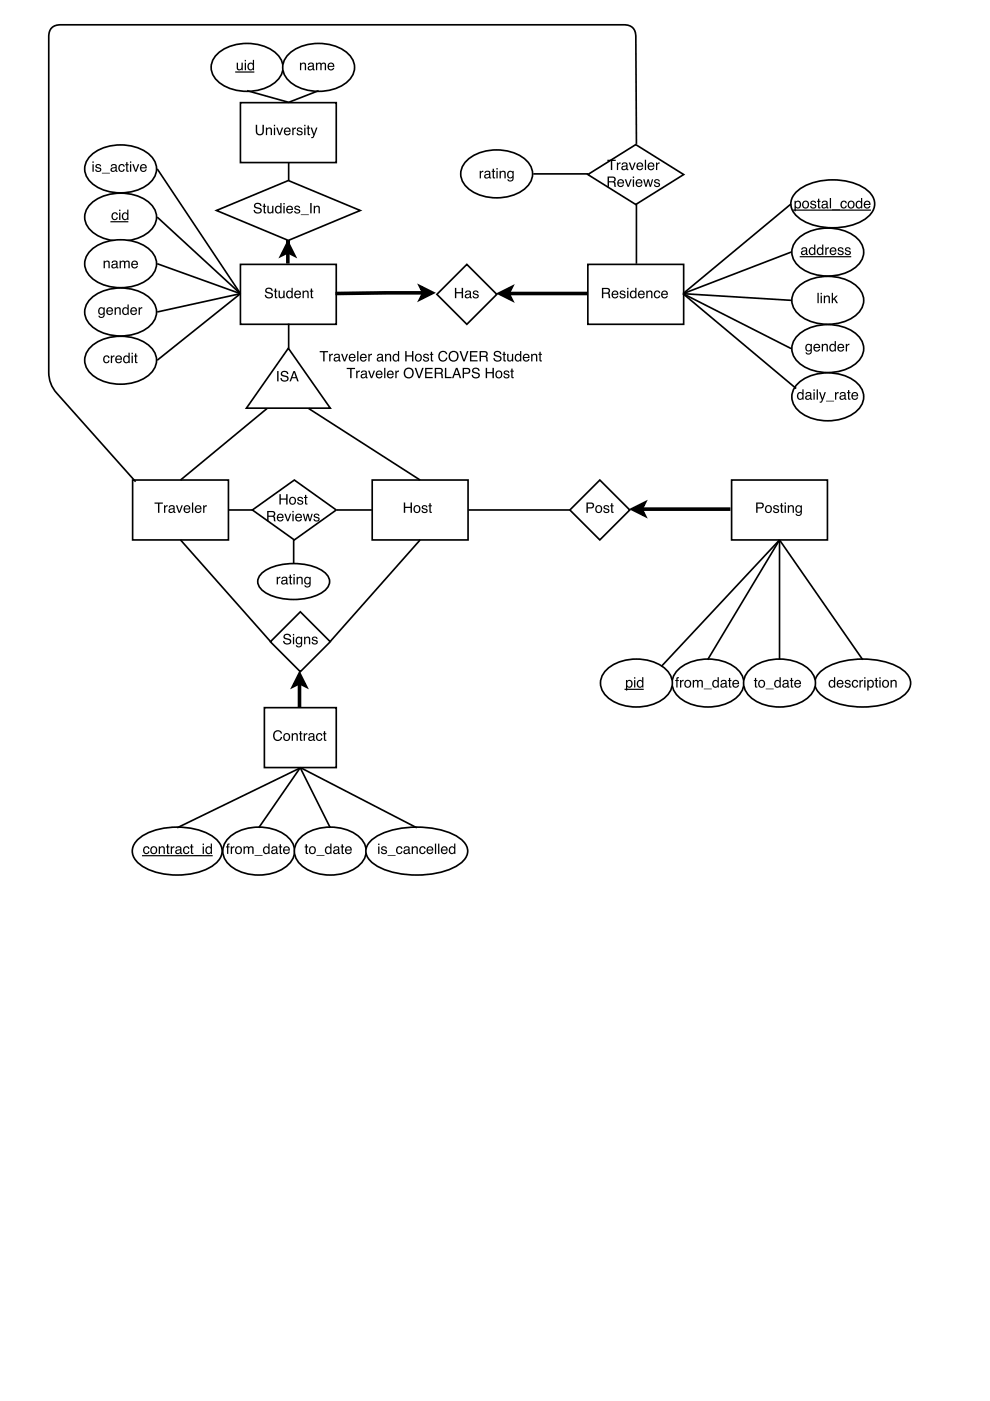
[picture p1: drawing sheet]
<svg xmlns="http://www.w3.org/2000/svg" width="210mm" height="297mm" viewBox="0 0 210 297" stroke-linecap="round" stroke-linejoin="round" font-family="sans-serif">
<path d="M61 51.7l1.2 2.2-1.2-.5-1.1 .5zM61 53.4v-2.6v5.1" fill="none" stroke="#000" stroke-width=".76" stroke-linecap="butt"/>
<path d="M61 51.7l1.2 2.2-1.2-.5-1.1 .5z" fill="#000"/>
<path d="M51 56.1h20.3v12.7h-20.3z" fill="#fff"/>
<path d="M51 56.1h20.3v12.7h-20.3z" fill="none" stroke="#000" stroke-width=".35"/>
<path d="M56.4 61.2a.86 .86 0 0 1 1.4 .5h-.3a.51 .51 0 0 0-.5-.5 .51 .51 0 0 0-.5 .5l.3 .2a.84 .84 0 0 1 1.1 .9 .93 .93 0 0 1-1 .5 .93 .93 0 0 1-.8-.8h.3a.58 .58 0 0 0 .6 .5 .58 .58 0 0 0 .6-.5l-.5-.2a.67 .67 0 0 1-.8-.3 .67 .67 0 0 1 .1-.8zM58.3 61.2h.2v.4h.3v.2h-.3v1.1l.3 .1v.2h-.4l-.1-.2v-1.2h-.2v-.2h.2zM59.1 61.6h.2v1.1a.41 .41 0 0 0 .6 .3 .41 .41 0 0 0 .2-.6v-.8h.2v1.6h-.2v-.2a.55 .55 0 0 1-.6 .2 .55 .55 0 0 1-.4-.5zM61.1 62a.55 .55 0 0 0-.1 .7 .55 .55 0 0 0 .7 .2 .55 .55 0 0 0 .1-.8 .55 .55 0 0 0-.7-.1zM61 61.7l.5-.1 .3 .2v-.8h.3v2.2h-.3v-.2a.73 .73 0 0 1-1 .1 .73 .73 0 0 1-.1-1.1zM62.6 61.8a.73 .73 0 0 1 .9-.1 .73 .73 0 0 1 .3 .8h-1.1a.45 .45 0 0 0 .3 .5 .45 .45 0 0 0 .5-.3h.3a.78 .78 0 0 1-1.1 .5 .78 .78 0 0 1-.2-1.2zM62.8 62l-.1 .3h.8l-.2-.5zM64.2 61.6h.2v.3a.57 .57 0 0 1 .7-.3 .57 .57 0 0 1 .3 .6v1h-.2v-1a.39 .39 0 0 0-.5-.3 .39 .39 0 0 0-.3 .5v.8h-.2zM65.9 61.2h.3v.4h.2v.2h-.2v1.1l.2 .1v.2h-.3l-.2-.2v-1.2h-.2v-.2h.2z" fill="#000"/>
<path d="M51 21.8h20.3v12.7h-20.3z" fill="#fff"/>
<path d="M51 21.8h20.3v12.7h-20.3z" fill="none" stroke="#000" stroke-width=".35"/>
<path d="M54.2 26.5h.3v1.3a.56 .56 0 0 0 .6 .6 .56 .56 0 0 0 .5-.6v-1.3h.3v1.2a.87 .87 0 0 1-.8 1 .87 .87 0 0 1-.9-1zM56.4 27.1h.2v.2a.57 .57 0 0 1 .7-.3 .57 .57 0 0 1 .4 .6v1h-.3v-1a.39 .39 0 0 0-.5-.3 .39 .39 0 0 0-.3 .5v.8h-.2zM58.1 27.1h.2v1.5h-.2zM58.1 26.5h.2v.3h-.2zM58.6 27.1h.3l.4 1.2 .4-1.2h.3l-.6 1.5h-.3zM60.4 27.3a.73 .73 0 0 1 .9-.2 .73 .73 0 0 1 .3 .8h-1.1a.45 .45 0 0 0 .3 .6 .45 .45 0 0 0 .5-.4h.3a.78 .78 0 0 1-1.1 .5 .78 .78 0 0 1-.2-1.2zM60.6 27.4l-.1 .3h.9l-.3-.4zM62 27.1h.2v.2l.5-.3v.3h-.2l-.2 .3-.1 1h-.2zM63.1 27.1a.64 .64 0 0 1 1 .4h-.2a.34 .34 0 0 0-.4-.3 .34 .34 0 0 0-.3 .3l.1 .1a.76 .76 0 0 1 .8 .8 .69 .69 0 0 1-.7 .3 .69 .69 0 0 1-.5-.6h.2a.39 .39 0 0 0 .4 .4 .39 .39 0 0 0 .4-.4h-.1a.76 .76 0 0 1-.8-.8zM64.5 27.1h.3v1.5h-.3zM64.5 26.5h.3v.3h-.3zM65.2 26.6h.3v.5h.2v.2h-.2v1l.2 .1v.2h-.3l-.2-.1v-1.2h-.2v-.2h.2zM65.8 27.1h.4l.4 1.2 .4-1.2h.3l-.6 1.7a.53 .53 0 0 1-.7 .5v-.3h.3l.1-.3z" fill="#000"/>
<path d="M61.1 73.8l8.9 12.7h-17.8z" fill="#fff"/>
<path d="M61.1 73.8l8.9 12.7h-17.8zM61.2 68.6v5.3" fill="none" stroke="#000" stroke-width=".35"/>
<path d="M58.8 78.7h.3v2.2h-.3zM59.7 78.8a.86 .86 0 0 1 1.4 .5h-.2a.51 .51 0 0 0-.6-.4 .51 .51 0 0 0-.5 .5l.3 .1a.84 .84 0 0 1 1.1 1 .93 .93 0 0 1-1 .4 .93 .93 0 0 1-.7-.7h.2a.58 .58 0 0 0 .6 .5 .58 .58 0 0 0 .6-.6l-.5-.2a.67 .67 0 0 1-.8-.3 .67 .67 0 0 1 .1-.8zM62.4 79l-.4 1h.7zM62.2 78.7h.3l.8 2.2h-.3l-.2-.7h-.9l-.2 .7h-.3z" fill="#000"/>
<path d="M28.1 101.8h20.3v12.7h-20.3z" fill="#fff"/>
<path d="M28.1 101.8h20.3v12.7h-20.3z" fill="none" stroke="#000" stroke-width=".35"/>
<path d="M32.8 106.5h1.7v.3h-.7v1.9h-.3v-1.9h-.7zM34.8 107.1h.2v.3l.6-.3v.3h-.3l-.2 .2-.1 1.1h-.2zM36 108.2a.38 .38 0 0 0 .5 .3 .38 .38 0 0 0 .2-.6zM35.9 107.3a.71 .71 0 0 1 1.1 .2v1h.2l-.1 .3a.45 .45 0 0 0-.7 0 .49 .49 0 0 1-.7-.4 .49 .49 0 0 1 .5-.6l.6-.1a.36 .36 0 0 0-.4-.4 .36 .36 0 0 0-.4 .3h-.2zM37.3 107.1h.3l.4 1.3 .5-1.3h.3l-.6 1.6h-.3zM39.1 107.3a.73 .73 0 0 1 .9-.1 .73 .73 0 0 1 .4 .8h-1.2a.45 .45 0 0 0 .3 .5 .45 .45 0 0 0 .6-.3h.2a.78 .78 0 0 1-1.1 .5 .78 .78 0 0 1-.2-1.2zM39.3 107.5l-.1 .3h.9l-.3-.4zM40.7 106.5h.3v2.2h-.3zM41.5 107.3a.73 .73 0 0 1 .9-.1 .73 .73 0 0 1 .3 .8h-1.1a.45 .45 0 0 0 .3 .5 .45 .45 0 0 0 .5-.3h.3a.78 .78 0 0 1-1.1 .5 .78 .78 0 0 1-.2-1.2zM41.7 107.5l-.1 .3h.9l-.3-.4zM43.1 107.1h.2v.3l.5-.3v.3h-.2l-.2 .2-.1 1.1h-.2z" fill="#000"/>
<path d="M78.9 101.8h20.3v12.7h-20.3z" fill="#fff"/>
<path d="M56.6 86.6l-18.3 15.2M65.4 86.6l23.7 15.2M78.9 101.8h20.3v12.7h-20.3z" fill="none" stroke="#000" stroke-width=".35"/>
<g fill="#000">
<path d="M106 62.2l2.3-1.1-.6 1.1 .6 1.2z"/>
<path d="M85.6 106.5h.3v.9h1.1v-.9h.3v2.2h-.3v-1h-1.1v1h-.3zM88 107.5a.56 .56 0 0 0 0 .8 .56 .56 0 0 0 .8 .1 .55 .55 0 0 0 0-.8 .55 .55 0 0 0-.8-.1zM87.9 107.3a.78 .78 0 0 1 1.1 .1 .78 .78 0 0 1-.2 1.1 .78 .78 0 0 1-1.1-.1v-.7zM89.6 107.2a.64 .64 0 0 1 1 .4h-.2a.34 .34 0 0 0-.4-.3 .34 .34 0 0 0-.3 .3l.1 .1a.76 .76 0 0 1 .8 .8 .69 .69 0 0 1-.7 .3 .69 .69 0 0 1-.5-.6h.2a.39 .39 0 0 0 .4 .4 .39 .39 0 0 0 .4-.4l-.1-.1a.76 .76 0 0 1-.9-.7zM91 106.7h.3v.4h.3v.3h-.3v1l.3 .1v.2h-.4l-.1-.2-.1-1.1h-.2v-.3h.2z"/>
</g>
<path d="M106 62.2l2.3-1.1-.6 1.1 .6 1.2zM107.7 62.2h16.8" fill="none" stroke="#000" stroke-width=".76" stroke-linecap="butt"/>
<path d="M124.6 56.1h20.4v12.7h-20.4z" fill="#fff"/>
<path d="M124.6 56.1h20.4v12.7h-20.4z" fill="none" stroke="#000" stroke-width=".35"/>
<path d="M127.9 61.3v.7h.7a.38 .38 0 0 0 .5-.3 .38 .38 0 0 0-.5-.4zM127.6 61a1.88 1.88 0 0 1 1.6 .2l.1 .6-.3 .3 .3 .3 .1 .8h-.3l-.1-.8-.4-.1h-.7v.9h-.3zM129.9 61.8a.73 .73 0 0 1 .9-.1 .73 .73 0 0 1 .3 .8h-1.2a.45 .45 0 0 0 .4 .5 .45 .45 0 0 0 .5-.3h.3a.78 .78 0 0 1-1.1 .5 .78 .78 0 0 1-.2-1.2zM130.1 62l-.1 .3h.8l-.2-.5zM131.6 61.7a.64 .64 0 0 1 1 .4h-.2a.34 .34 0 0 0-.4-.3 .34 .34 0 0 0-.3 .3l.1 .1a.76 .76 0 0 1 .8 .8 .69 .69 0 0 1-.7 .3 .69 .69 0 0 1-.6-.6h.3a.39 .39 0 0 0 .4 .4 .39 .39 0 0 0 .4-.4l-.1-.1a.76 .76 0 0 1-.9-.7zM133 61.6h.2v1.6h-.2zM133 61h.2v.3h-.2zM133.9 62a.55 .55 0 0 0-.1 .7 .55 .55 0 0 0 .8 .2 .55 .55 0 0 0 .1-.8 .55 .55 0 0 0-.8-.1zM133.8 61.7l.6-.1 .3 .2v-.8h.2v2.2h-.2v-.2a.73 .73 0 0 1-1 .1 .73 .73 0 0 1-.1-1.1zM135.5 61.8a.73 .73 0 0 1 .8-.1 .73 .73 0 0 1 .4 .8h-1.2a.45 .45 0 0 0 .4 .5 .45 .45 0 0 0 .5-.3h.3a.78 .78 0 0 1-1.1 .5 .78 .78 0 0 1-.3-1.2zM135.7 62l-.2 .3h.9l-.3-.5zM137 61.6h.3v.3a.57 .57 0 0 1 .6-.3 .57 .57 0 0 1 .4 .6v1h-.2v-1a.39 .39 0 0 0-.5-.3 .39 .39 0 0 0-.3 .5v.8h-.3zM138.8 61.8a.65 .65 0 0 1 .7-.2 .65 .65 0 0 1 .5 .6h-.3a.44 .44 0 0 0-.6-.4 .44 .44 0 0 0-.2 .7 .42 .42 0 0 0 .3 .5 .42 .42 0 0 0 .5-.3h.3a.72 .72 0 0 1-1 .5 .72 .72 0 0 1-.4-1zM140.4 61.8a.73 .73 0 0 1 .9-.1 .73 .73 0 0 1 .3 .8h-1.2a.45 .45 0 0 0 .4 .5 .45 .45 0 0 0 .5-.3h.3a.78 .78 0 0 1-1.1 .5 .78 .78 0 0 1-.2-1.2zM140.6 62l-.1 .3h.8l-.2-.5z" fill="#000"/>
<path d="M45.9 44.6l15.2-6.3 15.3 6.3-15.3 6.4z" fill="#fff"/>
<path d="M61.2 34.4v3.9M45.9 44.6l15.2-6.3 15.3 6.3-15.3 6.4zM99.3 108.1h21.5" fill="none" stroke="#000" stroke-width=".35"/>
<path d="M54 43.2a.86 .86 0 0 1 1.4 .5h-.2a.51 .51 0 0 0-.6-.5 .51 .51 0 0 0-.4 .5l.2 .2a.84 .84 0 0 1 1.1 .9 .93 .93 0 0 1-1 .5 .93 .93 0 0 1-.7-.8h.2a.58 .58 0 0 0 .6 .5 .58 .58 0 0 0 .6-.5l-.4-.2a.67 .67 0 0 1-.8-.3 .67 .67 0 0 1 0-.8zM55.9 43.2h.3v.4h.2v.3h-.2v1l.2 .1v.2h-.3l-.2-.2v-1.1h-.2v-.3h.2zM56.7 43.6h.3v1.1a.41 .41 0 0 0 .5 .3 .41 .41 0 0 0 .2-.6v-.8h.3v1.6h-.3v-.2a.55 .55 0 0 1-.6 .3 .55 .55 0 0 1-.4-.6zM58.7 44a.55 .55 0 0 0-.1 .7 .55 .55 0 0 0 .7 .2 .55 .55 0 0 0 .1-.8 .55 .55 0 0 0-.7-.1zM58.6 43.7l.5-.1 .3 .2v-.8h.3v2.2h-.3v-.2a.73 .73 0 0 1-1 .1 .73 .73 0 0 1 0-1.1zM60.1 43.6h.3v1.6h-.3zM60.1 43h.3v.3h-.3zM60.9 43.8a.73 .73 0 0 1 .9-.1 .73 .73 0 0 1 .3 .8h-1.1a.45 .45 0 0 0 .3 .5 .45 .45 0 0 0 .5-.3h.3a.78 .78 0 0 1-1.1 .5 .78 .78 0 0 1-.2-1.2zM61.1 44l-.1 .3h.9l-.3-.4zM62.6 43.7a.64 .64 0 0 1 1 .4h-.2a.34 .34 0 0 0-.4-.3 .34 .34 0 0 0-.3 .3l.1 .1a.76 .76 0 0 1 .8 .8 .69 .69 0 0 1-.7 .3 .69 .69 0 0 1-.5-.6h.2a.39 .39 0 0 0 .4 .4 .39 .39 0 0 0 .4-.4l-.1-.1a.76 .76 0 0 1-.9-.7zM63.8 45.5h1.7v.1h-1.7zM65.8 43h.3v2.2h-.3zM66.5 43.6h.3v.3a.57 .57 0 0 1 .6-.3 .57 .57 0 0 1 .4 .6v1h-.3v-1a.39 .39 0 0 0-.4-.3 .39 .39 0 0 0-.3 .5v.8h-.3z" fill="#000"/>
<path d="M99 56.1l6.3 6.3-6.3 6.4-6.4-6.4z" fill="#fff"/>
<path d="M99 56.1l6.3 6.3-6.3 6.4-6.4-6.4z" fill="none" stroke="#000" stroke-width=".35"/>
<path d="M96.4 61h.3v.9h1.2v-.9h.3v2.2h-.3v-1h-1.2v1h-.3zM98.8 62.7a.38 .38 0 0 0 .5 .3 .38 .38 0 0 0 .2-.6zM98.7 61.8a.71 .71 0 0 1 1.2 .2v1h.1l-.1 .3a.45 .45 0 0 0-.7 0 .49 .49 0 0 1-.7-.4 .49 .49 0 0 1 .5-.6l.6-.1a.36 .36 0 0 0-.3-.4 .36 .36 0 0 0-.4 .3h-.3zM100.4 61.7a.64 .64 0 0 1 1.1 .4h-.3a.34 .34 0 0 0-.3-.3 .34 .34 0 0 0-.4 .3l.1 .1a.76 .76 0 0 1 .9 .8 .69 .69 0 0 1-.7 .3 .69 .69 0 0 1-.6-.6h.3a.39 .39 0 0 0 .4 .4 .39 .39 0 0 0 .3-.4v-.1a.76 .76 0 0 1-.9-.7z" fill="#000"/>
<path d="M46 11.5a10 10 0 0 1 12.8 0 3.8 3.8 0 0 1-.7 6.1 10.1 10.1 0 0 1-12.1-.5 3.7 3.7 0 0 1 0-5.6z" fill="#fff"/>
<path d="M46 11.5a10 10 0 0 1 12.8 0 3.8 3.8 0 0 1-.7 6.1 10.1 10.1 0 0 1-12.1-.5 3.7 3.7 0 0 1 0-5.6z" fill="none" stroke="#000" stroke-width=".35"/>
<path d="M50.2 13.3h.3v1.1a.41 .41 0 0 0 .5 .3 .41 .41 0 0 0 .2-.6v-.8h.3v1.6h-.3v-.2a.55 .55 0 0 1-.6 .2 .55 .55 0 0 1-.4-.5zM51.9 13.3h.3v1.6h-.3zM51.9 12.7h.3v.3h-.3zM52.9 13.7a.55 .55 0 0 0-.1 .7 .55 .55 0 0 0 .7 .2 .55 .55 0 0 0 .1-.8 .55 .55 0 0 0-.7-.1zM52.8 13.4l.5-.1 .3 .2v-.8h.3v2.2h-.3v-.2a.73 .73 0 0 1-1 0 .73 .73 0 0 1-.1-1z" fill="#000"/>
<path d="M50 15.3h3.8" fill="none" stroke="#000" stroke-width=".25"/>
<path d="M61.2 11.5a10 10 0 0 1 12.7 0 3.8 3.8 0 0 1-.6 6.1 10.1 10.1 0 0 1-12.1-.5 3.7 3.7 0 0 1 0-5.6z" fill="#fff"/>
<path d="M52.4 19.2l8.8 2.5 6.4-2.5M61.2 11.5a10 10 0 0 1 12.7 0 3.8 3.8 0 0 1-.6 6.1 10.1 10.1 0 0 1-12.1-.5 3.7 3.7 0 0 1 0-5.6z" fill="none" stroke="#000" stroke-width=".35"/>
<path d="M63.6 13.3h.3v.2a.57 .57 0 0 1 .6-.2 .57 .57 0 0 1 .4 .6v1h-.3v-1a.39 .39 0 0 0-.5-.4 .39 .39 0 0 0-.2 .6v.8h-.3zM65.5 14.3a.38 .38 0 0 0 .5 .4 .38 .38 0 0 0 .2-.6zM65.4 13.5a.71 .71 0 0 1 1.1 .2l.1 1h.1l-.1 .2a.45 .45 0 0 0-.7 0 .49 .49 0 0 1-.7-.3 .49 .49 0 0 1 .5-.6l.6-.2a.36 .36 0 0 0-.4-.3 .36 .36 0 0 0-.4 .3h-.2zM67 13.3h.3v.2a.52 .52 0 0 1 .9 0 .53 .53 0 0 1 .6-.2 .53 .53 0 0 1 .3 .5v1.1h-.2l-.1-1.3-.2-.1-.4 .2v1.2h-.3v-1.1a.36 .36 0 0 0-.4-.3 .36 .36 0 0 0-.2 .5v.9h-.3zM69.6 13.5a.73 .73 0 0 1 .9-.2 .73 .73 0 0 1 .4 .9h-1.2a.45 .45 0 0 0 .4 .5 .45 .45 0 0 0 .5-.3h.3a.78 .78 0 0 1-1.1 .5 .78 .78 0 0 1-.3-1.2zM69.9 13.6l-.2 .4h.9l-.3-.5z" fill="#000"/>
<path d="M19.2 43.3a10 10 0 0 1 12.8 0 3.8 3.8 0 0 1-.7 6.1 10.1 10.1 0 0 1-12.1-.6 3.7 3.7 0 0 1 0-5.5z" fill="#fff"/>
<path d="M19.2 43.3a10 10 0 0 1 12.8 0 3.8 3.8 0 0 1-.7 6.1 10.1 10.1 0 0 1-12.1-.6 3.7 3.7 0 0 1 0-5.5zM33.3 46l17.7 16.3" fill="none" stroke="#000" stroke-width=".35"/>
<path d="M23.8 45.2a.65 .65 0 0 1 .7-.2 .65 .65 0 0 1 .5 .6h-.3a.44 .44 0 0 0-.6-.3 .44 .44 0 0 0-.2 .6 .42 .42 0 0 0 .3 .5 .42 .42 0 0 0 .5-.3h.3a.72 .72 0 0 1-.9 .5 .72 .72 0 0 1-.5-1zM25.3 45.1h.2v1.5h-.2zM25.3 44.5h.2v.3h-.2zM26.2 45.4a.55 .55 0 0 0-.1 .7 .55 .55 0 0 0 .8 .2 .55 .55 0 0 0 .1-.7 .55 .55 0 0 0-.8-.2zM26.1 45.1l.6-.1 .3 .2v-.8h.2v2.2h-.2v-.2a.73 .73 0 0 1-1 .1 .73 .73 0 0 1-.1-1z" fill="#000"/>
<path d="M23.5 47h3.6" fill="none" stroke="#000" stroke-width=".25"/>
<path d="M19.2 53.1a10 10 0 0 1 12.8 0 3.8 3.8 0 0 1-.7 6.1 10.1 10.1 0 0 1-12.1-.5 3.7 3.7 0 0 1 0-5.6z" fill="#fff"/>
<path d="M19.2 53.1a10 10 0 0 1 12.8 0 3.8 3.8 0 0 1-.7 6.1 10.1 10.1 0 0 1-12.1-.5 3.7 3.7 0 0 1 0-5.6z" fill="none" stroke="#000" stroke-width=".35"/>
<path d="M22 55.3h.2v.2a.57 .57 0 0 1 .7-.2 .57 .57 0 0 1 .4 .5v1.1h-.3v-1a.39 .39 0 0 0-.5-.4 .39 .39 0 0 0-.3 .5v.9h-.2zM23.9 56.3a.38 .38 0 0 0 .5 .4 .38 .38 0 0 0 .2-.6zM23.8 55.4a.71 .71 0 0 1 1.1 .3v.9l.2 .1-.1 .2a.45 .45 0 0 0-.7 0 .49 .49 0 0 1-.7-.4 .49 .49 0 0 1 .5-.5l.5-.2a.36 .36 0 0 0-.3-.4 .36 .36 0 0 0-.4 .4h-.2zM25.4 55.3h.2v.2a.52 .52 0 0 1 .9 0 .53 .53 0 0 1 .6-.2 .53 .53 0 0 1 .4 .5v1.1h-.3v-1.3l-.2-.1-.4 .2v1.2h-.3v-1.1a.36 .36 0 0 0-.5-.3 .36 .36 0 0 0-.2 .5v.9h-.2zM28 55.5a.73 .73 0 0 1 .9-.2 .73 .73 0 0 1 .4 .9h-1.2a.45 .45 0 0 0 .3 .5 .45 .45 0 0 0 .6-.3h.2a.78 .78 0 0 1-1.1 .4 .78 .78 0 0 1-.2-1.1zM28.2 55.6l-.1 .3h.9l-.3-.4z" fill="#000"/>
<path d="M19.2 73.6a10 10 0 0 1 12.8 0 3.8 3.8 0 0 1-.7 6.1 10.1 10.1 0 0 1-12.1-.6 3.7 3.7 0 0 1 0-5.5z" fill="#fff"/>
<path d="M19.2 73.6a10 10 0 0 1 12.8 0 3.8 3.8 0 0 1-.7 6.1 10.1 10.1 0 0 1-12.1-.6 3.7 3.7 0 0 1 0-5.5z" fill="none" stroke="#000" stroke-width=".35"/>
<path d="M22.1 75.6a.65 .65 0 0 1 .7-.2 .65 .65 0 0 1 .4 .5h-.2a.44 .44 0 0 0-.6-.3 .44 .44 0 0 0-.3 .6 .42 .42 0 0 0 .4 .6 .42 .42 0 0 0 .5-.4h.2a.72 .72 0 0 1-.9 .6 .72 .72 0 0 1-.4-1zM23.5 75.4h.3v.3l.5-.3v.2l-.3 .1-.2 .2v1.1h-.3zM24.6 75.6a.73 .73 0 0 1 .9-.2 .73 .73 0 0 1 .4 .9h-1.2a.45 .45 0 0 0 .3 .5 .45 .45 0 0 0 .6-.3h.2a.78 .78 0 0 1-1.1 .4 .78 .78 0 0 1-.2-1.1zM24.8 75.7l-.1 .4h.9l-.3-.5zM26.5 75.7a.55 .55 0 0 0-.1 .8 .55 .55 0 0 0 .7 .1 .55 .55 0 0 0 .1-.7 .55 .55 0 0 0-.7-.2zM26.4 75.5l.5-.1 .3 .2v-.8h.3v2.2h-.2v-.2a.73 .73 0 0 1-1.1 0 .73 .73 0 0 1 0-1zM27.9 75.4h.3v1.6h-.3zM27.9 74.8h.3v.3h-.3zM28.6 74.9h.3v.5h.2v.2h-.2v1l.2 .2v.2h-.3l-.2-.2v-1.2h-.2v-.2h.2z" fill="#000"/>
<path d="M19.2 63.4a10 10 0 0 1 12.8 0 3.8 3.8 0 0 1-.7 6.1 10.1 10.1 0 0 1-12.1-.6 3.7 3.7 0 0 1 0-5.5z" fill="#fff"/>
<path d="M33.3 55.9l17.7 6.4M19.2 63.4a10 10 0 0 1 12.8 0 3.8 3.8 0 0 1-.7 6.1 10.1 10.1 0 0 1-12.1-.6 3.7 3.7 0 0 1 0-5.5zM51 62.3l-17.7 3.8M51 62.3l-17.7 14.1" fill="none" stroke="#000" stroke-width=".35"/>
<path d="M21 65.3l.5-.2 .5 .3v-.2h.2v1.4a.7 .7 0 0 1-.5 .8 .7 .7 0 0 1-.8-.5h.2a.46 .46 0 0 0 .6 .2 .46 .46 0 0 0 .2-.6 .69 .69 0 0 1-.9 .1 .69 .69 0 0 1-.2-.9zM21.2 65.5a.56 .56 0 0 0-.1 .7 .56 .56 0 0 0 .7 .2 .56 .56 0 0 0 .2-.7 .56 .56 0 0 0-.8-.2zM22.7 65.4a.73 .73 0 0 1 .9-.2 .73 .73 0 0 1 .4 .8h-1.2a.45 .45 0 0 0 .3 .6 .45 .45 0 0 0 .6-.4h.3a.78 .78 0 0 1-1.2 .5 .78 .78 0 0 1-.2-1.2zM22.9 65.5l-.1 .3h.9l-.3-.4zM24.3 65.2h.3v.2a.57 .57 0 0 1 .6-.3 .57 .57 0 0 1 .4 .6v1h-.3v-1a.39 .39 0 0 0-.5-.3 .39 .39 0 0 0-.2 .5v.8h-.3zM26.3 65.5a.55 .55 0 0 0-.1 .8 .55 .55 0 0 0 .7 .1 .55 .55 0 0 0 .1-.7 .55 .55 0 0 0-.7-.2zM26.2 65.2l.5-.1 .3 .3v-.8h.3v2.1h-.2v-.2a.73 .73 0 0 1-1.1 .1 .73 .73 0 0 1 0-1zM27.8 65.4a.73 .73 0 0 1 .9-.2 .73 .73 0 0 1 .4 .8h-1.2a.45 .45 0 0 0 .3 .6 .45 .45 0 0 0 .6-.4h.2a.78 .78 0 0 1-1.1 .5 .78 .78 0 0 1-.2-1.2zM28 65.5l-.1 .3h.9l-.3-.4zM29.4 65.2h.2v.2l.6-.3v.3h-.3l-.2 .3v1h-.3z" fill="#000"/>
<path d="M169.1 50.7a10 10 0 0 1 12.8 0 3.8 3.8 0 0 1-.6 6.1 10.1 10.1 0 0 1-12.2-.6 3.7 3.7 0 0 1 0-5.5z" fill="#fff"/>
<path d="M169.1 50.7a10 10 0 0 1 12.8 0 3.8 3.8 0 0 1-.6 6.1 10.1 10.1 0 0 1-12.2-.6 3.7 3.7 0 0 1 0-5.5z" fill="none" stroke="#000" stroke-width=".35"/>
<path d="M170.1 53.5a.38 .38 0 0 0 .5 .3 .38 .38 0 0 0 .2-.5zM170 52.6a.71 .71 0 0 1 1.1 .3v.9l.2 .1-.1 .2a.45 .45 0 0 0-.7 0 .49 .49 0 0 1-.7-.4 .49 .49 0 0 1 .5-.6l.6-.1a.36 .36 0 0 0-.4-.4 .36 .36 0 0 0-.4 .3h-.2zM171.9 52.8a.55 .55 0 0 0-.1 .8 .55 .55 0 0 0 .7 .1 .55 .55 0 0 0 .1-.7 .55 .55 0 0 0-.7-.2zM171.8 52.5l.5-.1 .3 .3v-.8h.3v2.1h-.3v-.2a.73 .73 0 0 1-1 .1 .73 .73 0 0 1-.1-1zM173.6 52.8a.55 .55 0 0 0-.1 .8 .55 .55 0 0 0 .7 .1 .55 .55 0 0 0 .1-.7 .55 .55 0 0 0-.7-.2zM173.5 52.5l.5-.1 .3 .3v-.8h.3v2.1h-.3v-.2a.73 .73 0 0 1-1 .1 .73 .73 0 0 1-.1-1zM175 52.5h.2v.2l.5-.3v.3h-.2l-.2 .3-.1 1h-.2zM176.1 52.7a.73 .73 0 0 1 .9-.2 .73 .73 0 0 1 .3 .8h-1.1a.45 .45 0 0 0 .3 .6 .45 .45 0 0 0 .6-.4h.2a.78 .78 0 0 1-1.1 .5 .78 .78 0 0 1-.2-1.2zM176.3 52.8l-.1 .3h.9l-.3-.4zM177.8 52.5a.64 .64 0 0 1 1 .4h-.2a.34 .34 0 0 0-.4-.3 .34 .34 0 0 0-.3 .3l.1 .1a.76 .76 0 0 1 .9 .8 .69 .69 0 0 1-.8 .3 .69 .69 0 0 1-.5-.6h.2a.39 .39 0 0 0 .4 .4 .39 .39 0 0 0 .4-.4h-.1a.76 .76 0 0 1-.8-.8zM179.3 52.5a.64 .64 0 0 1 1.1 .4h-.3a.34 .34 0 0 0-.3-.3 .34 .34 0 0 0-.4 .3l.1 .1a.76 .76 0 0 1 .9 .8 .69 .69 0 0 1-.7 .3 .69 .69 0 0 1-.6-.6h.3a.39 .39 0 0 0 .4 .4 .39 .39 0 0 0 .3-.4 .76 .76 0 0 1-.9-.8z" fill="#000"/>
<path d="M169.7 54.4h10.7" fill="none" stroke="#000" stroke-width=".25"/>
<path d="M169.1 60.9a10 10 0 0 1 12.8 0 3.8 3.8 0 0 1-.6 6.1 10.1 10.1 0 0 1-12.2-.6 3.7 3.7 0 0 1 0-5.5z" fill="#fff"/>
<path d="M169.1 60.9a10 10 0 0 1 12.8 0 3.8 3.8 0 0 1-.6 6.1 10.1 10.1 0 0 1-12.2-.6 3.7 3.7 0 0 1 0-5.5z" fill="none" stroke="#000" stroke-width=".35"/>
<path d="M173.3 62.1h.3v2.2h-.3zM174 62.7h.3v1.6h-.3zM174 62.1h.3v.3h-.3zM174.7 62.7h.2v.2a.57 .57 0 0 1 .7-.2 .57 .57 0 0 1 .4 .6v1h-.3v-1a.39 .39 0 0 0-.5-.4 .39 .39 0 0 0-.3 .5v.9h-.2zM176.3 62.1h.3v1.3l.7-.7h.3l-.6 .6 .7 1h-.4l-.5-.8-.2 .2v.6h-.3z" fill="#000"/>
<path d="M169.1 71.1a10 10 0 0 1 12.8 0 3.8 3.8 0 0 1-.6 6.1 10.1 10.1 0 0 1-12.2-.5 3.7 3.7 0 0 1 0-5.6z" fill="#fff"/>
<path d="M169.1 71.1a10 10 0 0 1 12.8 0 3.8 3.8 0 0 1-.6 6.1 10.1 10.1 0 0 1-12.2-.5 3.7 3.7 0 0 1 0-5.6z" fill="none" stroke="#000" stroke-width=".35"/>
<path d="M170.9 73.1l.5-.2 .5 .2v-.2h.2v1.5a.7 .7 0 0 1-.5 .8 .7 .7 0 0 1-.8-.5h.3a.46 .46 0 0 0 .6 .2 .46 .46 0 0 0 .2-.6 .69 .69 0 0 1-.9 .1 .69 .69 0 0 1-.2-.9zM171.2 73.2a.56 .56 0 0 0-.2 .8 .56 .56 0 0 0 .7 .2 .56 .56 0 0 0 .2-.8 .56 .56 0 0 0-.7-.2zM172.7 73.1a.73 .73 0 0 1 .8-.1 .73 .73 0 0 1 .4 .8h-1.2a.45 .45 0 0 0 .4 .5 .45 .45 0 0 0 .5-.3h.3a.78 .78 0 0 1-1.1 .5 .78 .78 0 0 1-.3-1.2zM172.9 73.2l-.2 .4h.9l-.3-.5zM174.2 72.9h.3v.2a.57 .57 0 0 1 .6-.2 .57 .57 0 0 1 .4 .6v1h-.2v-1a.39 .39 0 0 0-.5-.4 .39 .39 0 0 0-.3 .6v.8h-.3zM176.2 73.3a.55 .55 0 0 0-.1 .7 .55 .55 0 0 0 .8 .2 .55 .55 0 0 0 .1-.8 .55 .55 0 0 0-.8-.1zM176.1 73l.6-.1 .3 .2v-.8h.2v2.2h-.2v-.2a.73 .73 0 0 1-1 0 .73 .73 0 0 1-.1-1zM177.7 73.1a.73 .73 0 0 1 .9-.1 .73 .73 0 0 1 .4 .8h-1.2a.45 .45 0 0 0 .4 .5 .45 .45 0 0 0 .5-.3h.3a.78 .78 0 0 1-1.1 .5 .78 .78 0 0 1-.3-1.2zM178 73.2l-.2 .4h.9l-.3-.5zM179.3 72.9h.3v.3l.5-.3v.3h-.3l-.2 .2v1.1h-.3z" fill="#000"/>
<path d="M169.1 40.4a13.2 13.2 0 0 1 12.3-1.4 5.9 5.9 0 0 1 4 3.5 3.8 3.8 0 0 1-2.1 4 13.8 13.8 0 0 1-13.4 0 3.7 3.7 0 0 1-1.8-4.8z" fill="#fff"/>
<path d="M167.7 43.2l-22.9 19.1M167.7 53.4l-22.9 8.9M169.1 40.4a13.2 13.2 0 0 1 12.3-1.4 5.9 5.9 0 0 1 4 3.5 3.8 3.8 0 0 1-2.1 4 13.8 13.8 0 0 1-13.4 0 3.7 3.7 0 0 1-1.8-4.8zM144.8 62.3l22.9 1.4M144.8 62.3l22.9 11.6" fill="none" stroke="#000" stroke-width=".35"/>
<path d="M168.9 42.9a.56 .56 0 0 0-.2 .8 .56 .56 0 0 0 .8 .1 .56 .56 0 0 0 .1-.7 .56 .56 0 0 0-.7-.2zM168.5 42.6h.2v.2a.7 .7 0 0 1 1-.1 .7 .7 0 0 1 .1 1 .62 .62 0 0 1-.4 .5 .62 .62 0 0 1-.7-.2v.8h-.2zM170.4 42.9a.56 .56 0 0 0 0 .8 .56 .56 0 0 0 .8 .1 .55 .55 0 0 0 0-.8 .55 .55 0 0 0-.8-.1zM170.3 42.8a.78 .78 0 0 1 1.1 .1 .78 .78 0 0 1-.2 1.1 .78 .78 0 0 1-1.1-.2v-.6zM172 42.7a.64 .64 0 0 1 1 .3h-.2a.34 .34 0 0 0-.4-.2 .34 .34 0 0 0-.3 .3h.1a.76 .76 0 0 1 .8 .8 .69 .69 0 0 1-.7 .3 .69 .69 0 0 1-.5-.5h.2a.39 .39 0 0 0 .4 .3 .39 .39 0 0 0 .4-.4h-.1a.76 .76 0 0 1-.9-.8zM173.4 42.1h.3v.5h.3v.2h-.3v1l.3 .2v.2h-.4l-.1-.2-.1-1.2h-.2v-.2h.2zM174.5 43.6a.38 .38 0 0 0 .5 .4 .38 .38 0 0 0 .2-.6zM174.3 42.7a.71 .71 0 0 1 1.2 .3v.9l.2 .1-.2 .2a.45 .45 0 0 0-.7 0 .49 .49 0 0 1-.6-.4 .49 .49 0 0 1 .5-.5l.5-.2a.36 .36 0 0 0-.3-.4 .36 .36 0 0 0-.4 .4h-.3zM175.9 42h.3v2.2h-.3zM176.4 44.4h1.7v.1h-1.7zM178.4 42.8a.65 .65 0 0 1 .7-.3 .65 .65 0 0 1 .5 .6h-.3a.44 .44 0 0 0-.6-.3 .44 .44 0 0 0-.2 .6 .42 .42 0 0 0 .3 .6 .42 .42 0 0 0 .5-.4h.3a.72 .72 0 0 1-1 .6 .72 .72 0 0 1-.4-1zM180.1 42.9a.56 .56 0 0 0-.1 .8 .56 .56 0 0 0 .8 .1 .55 .55 0 0 0 .1-.8 .55 .55 0 0 0-.8-.1zM179.9 42.8a.78 .78 0 0 1 1.1 .1 .78 .78 0 0 1-.1 1.1 .78 .78 0 0 1-1.1-.2l-.1-.6zM181.8 42.9a.55 .55 0 0 0-.1 .8 .55 .55 0 0 0 .7 .1 .55 .55 0 0 0 .1-.7 .55 .55 0 0 0-.7-.2zM181.7 42.7l.6-.1 .3 .2v-.8h.2v2.2h-.2v-.3a.73 .73 0 0 1-1.1 .1 .73 .73 0 0 1 0-1zM183.3 42.8a.73 .73 0 0 1 .9-.2 .73 .73 0 0 1 .4 .9h-1.2a.45 .45 0 0 0 .3 .5 .45 .45 0 0 0 .6-.3h.3a.78 .78 0 0 1-1.2 .4 .78 .78 0 0 1-.2-1.1zM183.5 42.9l-.1 .3h.9l-.3-.4z" fill="#000"/>
<path d="M168.3 44.5h16.2" fill="none" stroke="#000" stroke-width=".25"/>
<path d="M143.7 142a10 10 0 0 1 12.8 0 3.8 3.8 0 0 1-.6 6.1 10.1 10.1 0 0 1-12.2-.5 3.7 3.7 0 0 1 0-5.6z" fill="#fff"/>
<path d="M165.3 114.5l-15.3 25.4M143.7 142a10 10 0 0 1 12.8 0 3.8 3.8 0 0 1-.6 6.1 10.1 10.1 0 0 1-12.2-.5 3.7 3.7 0 0 1 0-5.6z" fill="none" stroke="#000" stroke-width=".35"/>
<path d="M143.5 143.7l.4-.1v.2l-.2 .2v.2h.2v.2h-.2v1.4h-.3v-1.4h-.2v-.2h.2zM144.2 144.2h.2v.2l.6-.3v.3l-.3 .1-.2 .2-.1 1.1h-.2zM145.5 144.5a.56 .56 0 0 0-.1 .8 .56 .56 0 0 0 .8 .1 .55 .55 0 0 0 0-.8 .55 .55 0 0 0-.7-.1zM145.3 144.4a.78 .78 0 0 1 1.1 .1 .78 .78 0 0 1-.1 1.1 .78 .78 0 0 1-1.1-.2l-.1-.6zM146.9 144.2h.2v.2a.52 .52 0 0 1 .9 0 .53 .53 0 0 1 .7-.2 .53 .53 0 0 1 .3 .5v1.1h-.3v-1.3l-.2-.1-.4 .2v1.2h-.3v-1.1a.36 .36 0 0 0-.5-.3 .36 .36 0 0 0-.2 .5v.9h-.2zM149.2 146h1.7v.1h-1.7zM151.4 144.5a.55 .55 0 0 0-.1 .8 .55 .55 0 0 0 .7 .1 .55 .55 0 0 0 .1-.7 .55 .55 0 0 0-.7-.2zM151.3 144.3l.5-.1 .3 .2v-.8h.3v2.2h-.2v-.3a.73 .73 0 0 1-1.1 .1 .73 .73 0 0 1 0-1zM153 145.2a.38 .38 0 0 0 .5 .4 .38 .38 0 0 0 .2-.6zM152.9 144.3a.71 .71 0 0 1 1.2 .3v.9l.1 .1-.1 .2a.45 .45 0 0 0-.7 0 .49 .49 0 0 1-.7-.4 .49 .49 0 0 1 .5-.5l.6-.2a.36 .36 0 0 0-.3-.4 .36 .36 0 0 0-.4 .4h-.3zM154.6 143.7h.2v.5h.3v.2h-.3v1l.3 .2v.2h-.4l-.1-.2v-1.2h-.3v-.2h.3zM155.5 144.4a.73 .73 0 0 1 .9-.2 .73 .73 0 0 1 .3 .9h-1.2a.45 .45 0 0 0 .4 .5 .45 .45 0 0 0 .5-.3h.3a.78 .78 0 0 1-1.1 .4 .78 .78 0 0 1-.3-1.1zM155.7 144.5l-.2 .3h.9l-.3-.4z" fill="#000"/>
<path d="M173.6 142.8a11.9 11.9 0 0 1 7.9-3 15.3 15.3 0 0 1 10.2 2.5 3.1 3.1 0 0 1 0 5.1 16 16 0 0 1-12.7 2.1 9 9 0 0 1-5.9-3.3 2.79 2.79 0 0 1 .5-3.4z" fill="#fff"/>
<path d="M165.3 114.5l17.6 25.4M173.6 142.8a11.9 11.9 0 0 1 7.9-3 15.3 15.3 0 0 1 10.2 2.5 3.1 3.1 0 0 1 0 5.1 16 16 0 0 1-12.7 2.1 9 9 0 0 1-5.9-3.3 2.79 2.79 0 0 1 .5-3.4z" fill="none" stroke="#000" stroke-width=".35"/>
<path d="M176.1 144.5a.55 .55 0 0 0-.1 .8 .55 .55 0 0 0 .7 .1 .55 .55 0 0 0 .1-.7 .55 .55 0 0 0-.7-.2zM176 144.3l.5-.1 .3 .2v-.8h.3v2.2h-.3v-.3a.73 .73 0 0 1-1 .1 .73 .73 0 0 1-.1-1zM177.6 144.4a.73 .73 0 0 1 .9-.2 .73 .73 0 0 1 .3 .9h-1.1a.45 .45 0 0 0 .3 .5 .45 .45 0 0 0 .6-.3h.2a.78 .78 0 0 1-1.1 .4 .78 .78 0 0 1-.2-1.1zM177.8 144.5l-.1 .3h.9l-.3-.4zM179.3 144.3a.64 .64 0 0 1 1 .3h-.2a.34 .34 0 0 0-.4-.2 .34 .34 0 0 0-.3 .3h.1a.76 .76 0 0 1 .8 .8 .69 .69 0 0 1-.7 .3 .69 .69 0 0 1-.5-.5h.2a.39 .39 0 0 0 .4 .3 .39 .39 0 0 0 .4-.4h-.1a.76 .76 0 0 1-.8-.8zM180.8 144.4a.65 .65 0 0 1 .7-.3 .65 .65 0 0 1 .5 .6h-.3a.44 .44 0 0 0-.6-.3 .44 .44 0 0 0-.2 .6 .42 .42 0 0 0 .3 .6 .42 .42 0 0 0 .5-.4h.3a.72 .72 0 0 1-1 .6 .72 .72 0 0 1-.4-1zM182.2 144.2h.3v.2l.5-.3v.3l-.3 .1-.2 .2v1.1h-.3zM183.2 144.2h.3v1.6h-.3zM183.2 143.6h.3v.3h-.3zM184.3 144.5a.56 .56 0 0 0-.2 .8 .56 .56 0 0 0 .8 .1 .56 .56 0 0 0 .1-.7 .56 .56 0 0 0-.7-.2zM183.9 144.2h.2v.2a.7 .7 0 0 1 1-.1 .7 .7 0 0 1 .2 1 .62 .62 0 0 1-.5 .5 .62 .62 0 0 1-.6-.2v.8h-.3zM185.7 143.7h.2v.5h.3v.2h-.3v1l.3 .2v.2h-.4l-.1-.2v-1.2h-.3v-.2h.3zM186.4 144.2h.3v1.6h-.3zM186.4 143.6h.3v.3h-.3zM187.4 144.5a.56 .56 0 0 0-.1 .8 .56 .56 0 0 0 .8 .1 .55 .55 0 0 0 .1-.8 .55 .55 0 0 0-.8-.1zM187.2 144.4a.78 .78 0 0 1 1.1 .1 .78 .78 0 0 1-.1 1.1 .78 .78 0 0 1-1.1-.2l-.1-.6zM188.8 144.2h.3v.2a.57 .57 0 0 1 .6-.2 .57 .57 0 0 1 .4 .5v1.1h-.3v-1a.39 .39 0 0 0-.4-.4 .39 .39 0 0 0-.3 .5v.9h-.3z" fill="#000"/>
<path d="M158.9 142a10 10 0 0 1 12.8 0 3.8 3.8 0 0 1-.7 6.1 10.1 10.1 0 0 1-12.1-.5 3.7 3.7 0 0 1 0-5.6z" fill="#fff"/>
<path d="M165.3 114.5v25.4M158.9 142a10 10 0 0 1 12.8 0 3.8 3.8 0 0 1-.7 6.1 10.1 10.1 0 0 1-12.1-.5 3.7 3.7 0 0 1 0-5.6z" fill="none" stroke="#000" stroke-width=".35"/>
<path d="M160.1 143.7h.2v.5h.3v.2h-.3v1l.3 .2v.2h-.4l-.1-.2v-1.2h-.3v-.2h.3zM161.1 144.5a.56 .56 0 0 0 0 .8 .56 .56 0 0 0 .7 .1 .55 .55 0 0 0 .1-.8 .55 .55 0 0 0-.8-.1zM160.9 144.4a.78 .78 0 0 1 1.2 .1 .78 .78 0 0 1-.2 1.1 .78 .78 0 0 1-1.1-.2v-.6zM162.3 146h1.7v.1h-1.7zM164.5 144.5a.55 .55 0 0 0-.1 .8 .55 .55 0 0 0 .8 .1 .55 .55 0 0 0 .1-.7 .55 .55 0 0 0-.8-.2zM164.4 144.3l.6-.1 .3 .2v-.8h.2v2.2h-.2v-.3a.73 .73 0 0 1-1 .1 .73 .73 0 0 1-.1-1zM166.2 145.2a.38 .38 0 0 0 .5 .4 .38 .38 0 0 0 .2-.6zM166 144.3a.71 .71 0 0 1 1.2 .3v.9l.2 .1-.2 .2a.45 .45 0 0 0-.7 0 .49 .49 0 0 1-.6-.4 .49 .49 0 0 1 .5-.5l.5-.2a.36 .36 0 0 0-.3-.4 .36 .36 0 0 0-.4 .4h-.3zM167.7 143.7h.3v.5h.2v.2h-.2v1l.2 .2v.2h-.4l-.1-.2v-1.2h-.2v-.2h.2zM168.6 144.4a.73 .73 0 0 1 .9-.2 .73 .73 0 0 1 .3 .9h-1.1a.45 .45 0 0 0 .3 .5 .45 .45 0 0 0 .6-.3h.2a.78 .78 0 0 1-1.1 .4 .78 .78 0 0 1-.2-1.1zM168.8 144.5l-.1 .3h.9l-.3-.4z" fill="#000"/>
<path d="M63.7 129.7l6.3 6.4-6.3 6.3-6.4-6.3z" fill="#fff"/>
<path d="M63.7 129.7l6.3 6.4-6.3 6.3-6.4-6.3z" fill="none" stroke="#000" stroke-width=".35"/>
<path d="M60.3 134.5a.86 .86 0 0 1 1.4 .6h-.3a.51 .51 0 0 0-.5-.5 .51 .51 0 0 0-.5 .5l.3 .2a.84 .84 0 0 1 1 .9 .93 .93 0 0 1-.9 .4 .93 .93 0 0 1-.8-.7h.3a.58 .58 0 0 0 .6 .5 .58 .58 0 0 0 .5-.5l-.4-.3a.67 .67 0 0 1-.8-.2 .67 .67 0 0 1 .1-.9zM62.1 135h.3v1.6h-.3zM62.1 134.4h.3v.3h-.3zM62.9 135.2l.4-.2 .5 .2v-.2h.3v1.5a.7 .7 0 0 1-.6 .8 .7 .7 0 0 1-.8-.5h.3a.46 .46 0 0 0 .6 .2 .46 .46 0 0 0 .2-.6 .69 .69 0 0 1-.9 .1 .69 .69 0 0 1-.2-.9zM63.1 135.3a.56 .56 0 0 0-.1 .8 .56 .56 0 0 0 .7 .2 .56 .56 0 0 0 .1-.8 .56 .56 0 0 0-.7-.2zM64.5 135h.2v.2a.57 .57 0 0 1 .7-.2 .57 .57 0 0 1 .4 .6v1h-.3v-1a.39 .39 0 0 0-.5-.4 .39 .39 0 0 0-.3 .6v.8h-.2zM66.3 135.1a.64 .64 0 0 1 1 .4h-.2a.34 .34 0 0 0-.4-.3 .34 .34 0 0 0-.3 .3l.1 .1a.76 .76 0 0 1 .8 .7 .69 .69 0 0 1-.7 .4 .69 .69 0 0 1-.5-.6h.2a.39 .39 0 0 0 .4 .3 .39 .39 0 0 0 .4-.3l-.1-.1a.76 .76 0 0 1-.8-.7z" fill="#000"/>
<path d="M56.1 150h15.2v12.7h-15.2z" fill="#fff"/>
<path d="M38.3 114.5l19 21.5M89.1 114.5l-19.1 21.5M56.1 150h15.2v12.7h-15.2z" fill="none" stroke="#000" stroke-width=".35"/>
<g fill="#000">
<path d="M63.5 143l1.1 2.3-1.1-.6-1.1 .6z"/>
<path d="M58.1 155.1a.95 .95 0 0 1 1-.3 .95 .95 0 0 1 .7 .7h-.3a.7 .7 0 0 0-.9-.4 .7 .7 0 0 0-.4 .9 .69 .69 0 0 0 .5 .8 .69 .69 0 0 0 .8-.5h.3a1.02 1.02 0 0 1-1.3 .8 1.02 1.02 0 0 1-.6-1.5zM60.4 155.8a.56 .56 0 0 0 0 .8 .56 .56 0 0 0 .7 .1 .55 .55 0 0 0 .1-.8 .55 .55 0 0 0-.8-.1zM60.2 155.7a.78 .78 0 0 1 1.2 .1 .78 .78 0 0 1-.2 1.1 .78 .78 0 0 1-1.1-.2v-.7zM61.8 155.5h.3v.2a.57 .57 0 0 1 .7-.2 .57 .57 0 0 1 .3 .5v1.1h-.2v-1a.39 .39 0 0 0-.5-.4 .39 .39 0 0 0-.3 .5v.9h-.3zM63.6 155h.3v.5h.2v.2h-.2v1l.2 .1v.3h-.3l-.2-.2v-1.2h-.2v-.2h.2zM64.4 155.5h.2v.2l.6-.3v.3h-.3l-.2 .3v1.1h-.3zM65.6 156.5a.38 .38 0 0 0 .5 .3 .38 .38 0 0 0 .2-.5zM65.5 155.6a.71 .71 0 0 1 1.2 .3v.9l.1 .1-.1 .2a.45 .45 0 0 0-.7 0 .49 .49 0 0 1-.7-.4 .49 .49 0 0 1 .5-.6l.6-.1a.36 .36 0 0 0-.4-.4 .36 .36 0 0 0-.3 .3h-.3zM67.2 155.7a.65 .65 0 0 1 .7-.3 .65 .65 0 0 1 .4 .6h-.2a.44 .44 0 0 0-.6-.3 .44 .44 0 0 0-.2 .6 .42 .42 0 0 0 .3 .6 .42 .42 0 0 0 .5-.4h.2a.72 .72 0 0 1-.9 .6 .72 .72 0 0 1-.4-1.1zM68.7 155h.2v.5h.3v.2h-.3v1l.3 .1v.3h-.4l-.1-.2v-1.2h-.2v-.2h.2z"/>
</g>
<path d="M63.5 143l1.1 2.3-1.1-.6-1.1 .6zM63.5 144.7v5.2" fill="none" stroke="#000" stroke-width=".76" stroke-linecap="butt"/>
<path d="M28.9 178.3a11.9 11.9 0 0 1 8.7-2.9 11.9 11.9 0 0 1 8.6 2.9 3.2 3.2 0 0 1-.6 4.9 15 15 0 0 1-13.2 1.5 6.2 6.2 0 0 1-4.3-3.5 3.1 3.1 0 0 1 .8-2.9z" fill="#fff"/>
<path d="M28.9 178.3a11.9 11.9 0 0 1 8.7-2.9 11.9 11.9 0 0 1 8.6 2.9 3.2 3.2 0 0 1-.6 4.9 15 15 0 0 1-13.2 1.5 6.2 6.2 0 0 1-4.3-3.5 3.1 3.1 0 0 1 .8-2.9zM63.7 162.8l-26.1 12.7" fill="none" stroke="#000" stroke-width=".35"/>
<g fill="#000">
<path d="M89.3 60.9l2.3 1.2-2.3 1.1 .6-1.1z"/>
<path d="M30.5 179.6a.65 .65 0 0 1 .7-.2 .65 .65 0 0 1 .5 .6h-.3a.44 .44 0 0 0-.6-.3 .44 .44 0 0 0-.2 .6 .42 .42 0 0 0 .3 .6 .42 .42 0 0 0 .5-.4h.3a.72 .72 0 0 1-.9 .6 .72 .72 0 0 1-.4-1.1zM32.2 179.8a.56 .56 0 0 0 0 .8 .56 .56 0 0 0 .8 .1 .55 .55 0 0 0 0-.8 .55 .55 0 0 0-.8-.1zM32.1 179.6a.78 .78 0 0 1 1.1 .1 .78 .78 0 0 1-.2 1.2 .78 .78 0 0 1-1.1-.2v-.7zM33.7 179.5h.2v.2a.57 .57 0 0 1 .7-.3 .57 .57 0 0 1 .4 .6v1h-.3v-1a.39 .39 0 0 0-.5-.3 .39 .39 0 0 0-.3 .5v.8h-.2zM35.4 179h.3v.5h.2v.2h-.2v1l.2 .1v.2h-.3l-.2-.1v-1.2h-.2v-.2h.2zM36.2 179.5h.3v.2l.5-.3v.3h-.3l-.2 .3v1h-.3zM37.4 180.5a.38 .38 0 0 0 .5 .3 .38 .38 0 0 0 .2-.5zM37.3 179.6a.71 .71 0 0 1 1.2 .3v.9l.1 .1-.1 .2a.45 .45 0 0 0-.7 0 .49 .49 0 0 1-.7-.4 .49 .49 0 0 1 .5-.6l.6-.1a.36 .36 0 0 0-.3-.4 .36 .36 0 0 0-.4 .3h-.3zM39 179.6a.65 .65 0 0 1 .7-.2 .65 .65 0 0 1 .5 .6h-.3a.44 .44 0 0 0-.6-.3 .44 .44 0 0 0-.2 .6 .42 .42 0 0 0 .3 .6 .42 .42 0 0 0 .5-.4h.3a.72 .72 0 0 1-1 .6 .72 .72 0 0 1-.4-1.1zM40.5 179h.3v.5h.2v.2h-.2v1l.2 .1v.2h-.4l-.1-.1v-1.2h-.2v-.2h.2zM41.1 181.3h1.7v.1h-1.7zM43 179.5h.2v1.5h-.2zM43 178.9h.2v.3h-.2zM43.9 179.8a.55 .55 0 0 0-.1 .8 .55 .55 0 0 0 .8 .1 .55 .55 0 0 0 .1-.7 .55 .55 0 0 0-.8-.2zM43.8 179.5l.6-.1 .3 .3v-.8h.2v2.1h-.2v-.2a.73 .73 0 0 1-1 .1 .73 .73 0 0 1-.1-1z"/>
</g>
<path d="M30.2 181.4h14.8" fill="none" stroke="#000" stroke-width=".25"/>
<path d="M89.3 60.9l2.3 1.2-2.3 1.1 .6-1.1zM89.9 62.1l-18.8 .1" fill="none" stroke="#000" stroke-width=".76" stroke-linecap="butt"/>
<path d="M169.1 81.4a10 10 0 0 1 12.8 0 3.8 3.8 0 0 1-.6 6.1 10.1 10.1 0 0 1-12.2-.6 3.7 3.7 0 0 1 0-5.5z" fill="#fff"/>
<path d="M169.1 81.4a10 10 0 0 1 12.8 0 3.8 3.8 0 0 1-.6 6.1 10.1 10.1 0 0 1-12.2-.6 3.7 3.7 0 0 1 0-5.5z" fill="none" stroke="#000" stroke-width=".35"/>
<path d="M169.4 83.5a.55 .55 0 0 0-.1 .7 .55 .55 0 0 0 .7 .2 .55 .55 0 0 0 .1-.7 .55 .55 0 0 0-.7-.2zM169.3 83.2l.5-.1 .3 .2v-.8h.3v2.2h-.3v-.2a.73 .73 0 0 1-1 .1 .73 .73 0 0 1-.1-1zM171 84.2a.38 .38 0 0 0 .5 .3 .38 .38 0 0 0 .2-.5zM170.9 83.3a.71 .71 0 0 1 1.1 .2v1h.2l-.1 .3a.45 .45 0 0 0-.7 0 .49 .49 0 0 1-.7-.4 .49 .49 0 0 1 .5-.6l.6-.1a.36 .36 0 0 0-.4-.4 .36 .36 0 0 0-.4 .3h-.2zM172.5 83.2h.2v1.5h-.2zM172.5 82.6h.2v.3h-.2zM173.1 82.6h.3v2.1h-.3zM173.7 83.1h.3l.4 1.3 .4-1.3h.3l-.6 1.8a.53 .53 0 0 1-.7 .5v-.3h.3l.1-.3zM175.1 85h1.7v.1h-1.7zM177 83.1h.3v.3l.5-.3v.3h-.2l-.3 .3v1h-.3zM178.3 84.2a.38 .38 0 0 0 .5 .3 .38 .38 0 0 0 .2-.5zM178.1 83.3a.71 .71 0 0 1 1.2 .2v1h.2l-.2 .3a.45 .45 0 0 0-.6 0 .49 .49 0 0 1-.7-.4 .49 .49 0 0 1 .5-.6l.5-.1a.36 .36 0 0 0-.3-.4 .36 .36 0 0 0-.4 .3h-.2zM179.8 82.7h.3v.4h.2v.3h-.2v1l.2 .1v.2h-.3l-.2-.1v-1.2h-.2v-.3h.2zM180.7 83.3a.73 .73 0 0 1 .9-.1 .73 .73 0 0 1 .4 .8h-1.2a.45 .45 0 0 0 .3 .5 .45 .45 0 0 0 .6-.3h.2a.78 .78 0 0 1-1.1 .5 .78 .78 0 0 1-.2-1.2zM180.9 83.5l-.1 .3h.9l-.3-.4z" fill="#000"/>
<path d="M98.9 34.1a10 10 0 0 1 12.8 0 3.8 3.8 0 0 1-.6 6.1 10.1 10.1 0 0 1-12.2-.6 3.7 3.7 0 0 1 0-5.5z" fill="#fff"/>
<path d="M98.9 34.1a10 10 0 0 1 12.8 0 3.8 3.8 0 0 1-.6 6.1 10.1 10.1 0 0 1-12.2-.6 3.7 3.7 0 0 1 0-5.5zM113.1 36.9h11.6" fill="none" stroke="#000" stroke-width=".35"/>
<path d="M101.7 36.2h.3v.3l.5-.3v.3h-.3l-.2 .2v1.1h-.3zM102.9 37.3a.38 .38 0 0 0 .5 .3 .38 .38 0 0 0 .2-.6zM102.8 36.4a.71 .71 0 0 1 1.2 .2v1h.1l-.1 .3a.45 .45 0 0 0-.7 0 .49 .49 0 0 1-.7-.4 .49 .49 0 0 1 .5-.6l.6-.1a.36 .36 0 0 0-.3-.4 .36 .36 0 0 0-.4 .3h-.3zM104.5 35.8h.2v.4h.3v.2h-.3v1.1l.3 .1v.2h-.4l-.1-.2v-1.2h-.3v-.2h.3zM105.2 36.2h.3v1.6h-.3zM105.2 35.6h.3v.3h-.3zM105.9 36.2h.3v.3a.57 .57 0 0 1 .6-.3 .57 .57 0 0 1 .4 .6v1h-.2v-1a.39 .39 0 0 0-.5-.3 .39 .39 0 0 0-.3 .5v.8h-.3zM107.7 36.4l.5-.2 .5 .2v-.2h.2v1.5a.7 .7 0 0 1-.5 .8 .7 .7 0 0 1-.8-.5h.2a.46 .46 0 0 0 .7 .2 .46 .46 0 0 0 .2-.6 .69 .69 0 0 1-1 .1 .69 .69 0 0 1-.2-.9zM107.9 36.5a.56 .56 0 0 0-.1 .8 .56 .56 0 0 0 .7 .2 .56 .56 0 0 0 .2-.7 .56 .56 0 0 0-.8-.3z" fill="#000"/>
<path d="M155.1 101.8h20.3v12.7h-20.3z" fill="#fff"/>
<path d="M155.1 101.8h20.3v12.7h-20.3z" fill="none" stroke="#000" stroke-width=".35"/>
<path d="M160.3 106.5h1a.63 .63 0 0 1 .7 .7 .63 .63 0 0 1-.7 .6h-.7v.9h-.3zM160.6 106.8v.8h.6a.38 .38 0 0 0 .5-.4 .38 .38 0 0 0-.5-.4zM162.6 107.5a.56 .56 0 0 0-.1 .8 .56 .56 0 0 0 .8 .1 .55 .55 0 0 0 0-.8 .55 .55 0 0 0-.7-.1zM162.4 107.3a.78 .78 0 0 1 1.1 .1 .78 .78 0 0 1-.1 1.1 .78 .78 0 0 1-1.1-.1l-.1-.7zM164.1 107.2a.64 .64 0 0 1 1 .4h-.2a.34 .34 0 0 0-.4-.3 .34 .34 0 0 0-.3 .3l.1 .1a.76 .76 0 0 1 .9 .8 .69 .69 0 0 1-.8 .3 .69 .69 0 0 1-.5-.6h.2a.39 .39 0 0 0 .4 .4 .39 .39 0 0 0 .4-.4l-.1-.1a.76 .76 0 0 1-.8-.7zM165.6 106.7h.2v.4h.3v.3h-.3v1l.3 .1v.2h-.4l-.1-.2v-1.1h-.3v-.3h.3zM166.4 107.1h.2v1.6h-.2zM166.4 106.5h.2v.3h-.2zM167 107.1h.3v.3a.57 .57 0 0 1 .6-.3 .57 .57 0 0 1 .4 .6v1h-.2v-1a.39 .39 0 0 0-.5-.3 .39 .39 0 0 0-.3 .5v.8h-.3zM168.8 107.3l.5-.2 .5 .2v-.2h.2v1.5a.7 .7 0 0 1-.5 .8 .7 .7 0 0 1-.8-.5h.2a.46 .46 0 0 0 .7 .2 .46 .46 0 0 0 .2-.6 .69 .69 0 0 1-1 .1 .69 .69 0 0 1-.2-.9zM169 107.5a.56 .56 0 0 0-.1 .7 .56 .56 0 0 0 .7 .2 .56 .56 0 0 0 .2-.7 .56 .56 0 0 0-.8-.2z" fill="#000"/>
<path d="M127.2 101.8l6.3 6.3-6.3 6.4-6.4-6.4z" fill="#fff"/>
<path d="M127.2 101.8l6.3 6.3-6.3 6.4-6.4-6.4z" fill="none" stroke="#000" stroke-width=".35"/>
<g fill="#000">
<path d="M134.2 107.9l2.3-1.1-.6 1.1 .6 1.2z"/>
<path d="M124.3 106.5h1a.63 .63 0 0 1 .7 .7 .63 .63 0 0 1-.7 .6h-.7v.9h-.3zM124.6 106.8v.8h.6a.38 .38 0 0 0 .5-.4 .38 .38 0 0 0-.5-.4zM126.6 107.5a.56 .56 0 0 0-.1 .8 .56 .56 0 0 0 .8 .1 .55 .55 0 0 0 .1-.8 .55 .55 0 0 0-.8-.1zM126.4 107.3a.78 .78 0 0 1 1.1 .1 .78 .78 0 0 1-.1 1.1 .78 .78 0 0 1-1.1-.1l-.1-.7zM128.1 107.2a.64 .64 0 0 1 1.1 .4h-.3a.34 .34 0 0 0-.3-.3 .34 .34 0 0 0-.4 .3l.1 .1a.76 .76 0 0 1 .9 .8 .69 .69 0 0 1-.7 .3 .69 .69 0 0 1-.6-.6h.3a.39 .39 0 0 0 .4 .4 .39 .39 0 0 0 .3-.4v-.1a.76 .76 0 0 1-.9-.7zM129.6 106.7h.3v.4h.2v.3h-.2v1l.2 .1v.2h-.4l-.1-.2v-1.1h-.2v-.3h.2z"/>
</g>
<path d="M134.2 107.9l2.3-1.1-.6 1.1 .6 1.2zM135.9 107.9h19" fill="none" stroke="#000" stroke-width=".76" stroke-linecap="butt"/>
<path d="M128.5 142a10 10 0 0 1 12.8 0 3.8 3.8 0 0 1-.6 6.1 10.1 10.1 0 0 1-12.2-.5 3.7 3.7 0 0 1 0-5.6z" fill="#fff"/>
<path d="M165.3 114.5l-25.1 26.8M128.5 142a10 10 0 0 1 12.8 0 3.8 3.8 0 0 1-.6 6.1 10.1 10.1 0 0 1-12.2-.5 3.7 3.7 0 0 1 0-5.6z" fill="none" stroke="#000" stroke-width=".35"/>
<path d="M133.1 144.5a.56 .56 0 0 0-.1 .8 .56 .56 0 0 0 .7 .1 .56 .56 0 0 0 .1-.7 .56 .56 0 0 0-.7-.2zM132.7 144.2h.3v.2a.7 .7 0 0 1 .9-.1 .7 .7 0 0 1 .2 1 .62 .62 0 0 1-.4 .5 .62 .62 0 0 1-.7-.2v.8h-.3zM134.4 144.2h.3v1.6h-.3zM134.4 143.6h.3v.3h-.3zM135.4 144.5a.55 .55 0 0 0-.1 .8 .55 .55 0 0 0 .7 .1 .55 .55 0 0 0 .1-.7 .55 .55 0 0 0-.7-.2zM135.3 144.3l.6-.1 .3 .2v-.8h.2v2.2h-.2v-.3a.73 .73 0 0 1-1.1 .1 .73 .73 0 0 1 0-1z" fill="#000"/>
<path d="M132.5 146.1h3.9" fill="none" stroke="#000" stroke-width=".25"/>
<path d="M48.5 177.7a10 10 0 0 1 12.7 0 3.8 3.8 0 0 1-.6 6.1 10.1 10.1 0 0 1-12.1-.6 3.7 3.7 0 0 1 0-5.5z" fill="#fff"/>
<path d="M48.5 177.7a10 10 0 0 1 12.7 0 3.8 3.8 0 0 1-.6 6.1 10.1 10.1 0 0 1-12.1-.6 3.7 3.7 0 0 1 0-5.5z" fill="none" stroke="#000" stroke-width=".35"/>
<path d="M48.2 179l.5-.2v.3l-.3 .1v.3h.3v.2h-.3v1.3h-.3v-1.3h-.2v-.2h.2zM48.9 179.5h.3v.2l.5-.3v.3h-.3l-.2 .3v1h-.3zM50.2 179.8a.56 .56 0 0 0 0 .8 .56 .56 0 0 0 .7 .1 .55 .55 0 0 0 .1-.8 .55 .55 0 0 0-.8-.1zM50 179.6a.78 .78 0 0 1 1.1 .1 .78 .78 0 0 1-.1 1.2 .78 .78 0 0 1-1.1-.2l-.1-.7zM51.6 179.5h.3v.2a.52 .52 0 0 1 .9 0 .53 .53 0 0 1 .6-.3 .53 .53 0 0 1 .4 .6v1h-.3v-1.2l-.3-.1-.3 .2-.1 1.1h-.2v-1a.36 .36 0 0 0-.5-.3 .36 .36 0 0 0-.2 .5v.8h-.3zM54 181.3h1.7v.1h-1.7zM56.2 179.8a.55 .55 0 0 0-.1 .8 .55 .55 0 0 0 .7 .1 .55 .55 0 0 0 .1-.7 .55 .55 0 0 0-.7-.2zM56.1 179.5l.5-.1 .3 .3v-.8h.3v2.1h-.3v-.2a.73 .73 0 0 1-1 .1 .73 .73 0 0 1-.1-1zM57.8 180.5a.38 .38 0 0 0 .5 .3 .38 .38 0 0 0 .2-.5zM57.6 179.6a.71 .71 0 0 1 1.2 .3v.9l.2 .1-.1 .2a.45 .45 0 0 0-.7 0 .49 .49 0 0 1-.7-.4 .49 .49 0 0 1 .5-.6l.5-.1a.36 .36 0 0 0-.3-.4 .36 .36 0 0 0-.4 .3h-.2zM59.3 179h.3v.5h.2v.2h-.2v1l.2 .1v.2h-.3l-.2-.1v-1.2h-.2v-.2h.2zM60.2 179.7a.73 .73 0 0 1 .9-.2 .73 .73 0 0 1 .4 .8h-1.2a.45 .45 0 0 0 .3 .6 .45 .45 0 0 0 .6-.4h.2a.78 .78 0 0 1-1.1 .5 .78 .78 0 0 1-.2-1.2zM60.4 179.8l-.1 .3h.9l-.3-.4z" fill="#000"/>
<path d="M63.6 177.7a10 10 0 0 1 12.8 0 3.8 3.8 0 0 1-.6 6.1 10.1 10.1 0 0 1-12.2-.6 3.7 3.7 0 0 1 0-5.5z" fill="#fff"/>
<path d="M63.6 177.7a10 10 0 0 1 12.8 0 3.8 3.8 0 0 1-.6 6.1 10.1 10.1 0 0 1-12.2-.6 3.7 3.7 0 0 1 0-5.5zM63.7 162.7l-8.8 12.8M63.7 162.8l6.3 12.7" fill="none" stroke="#000" stroke-width=".35"/>
<path d="M64.8 179h.3v.5h.2v.2h-.2v1l.2 .1v.2h-.3l-.2-.1v-1.2h-.2v-.2h.2zM65.9 179.8a.56 .56 0 0 0-.1 .8 .56 .56 0 0 0 .8 .1 .55 .55 0 0 0 .1-.8 .55 .55 0 0 0-.8-.1zM65.7 179.6a.78 .78 0 0 1 1.1 .1 .78 .78 0 0 1-.1 1.2 .78 .78 0 0 1-1.1-.2l-.1-.7zM67.1 181.3h1.7v.1h-1.7zM69.3 179.8a.55 .55 0 0 0-.1 .8 .55 .55 0 0 0 .7 .1 .55 .55 0 0 0 .1-.7 .55 .55 0 0 0-.7-.2zM69.2 179.5l.5-.1 .3 .3v-.8h.3v2.1h-.3v-.2a.73 .73 0 0 1-1 .1 .73 .73 0 0 1 0-1zM70.9 180.5a.38 .38 0 0 0 .5 .3 .38 .38 0 0 0 .2-.5zM70.8 179.6a.71 .71 0 0 1 1.1 .3v.9l.2 .1-.1 .2a.45 .45 0 0 0-.7 0 .49 .49 0 0 1-.7-.4 .49 .49 0 0 1 .5-.6l.6-.1a.36 .36 0 0 0-.4-.4 .36 .36 0 0 0-.4 .3h-.2zM72.4 179h.3v.5h.3v.2h-.3v1l.3 .1v.2h-.4l-.2-.1v-1.2h-.2v-.2h.2zM73.3 179.7a.73 .73 0 0 1 .9-.2 .73 .73 0 0 1 .4 .8h-1.2a.45 .45 0 0 0 .4 .6 .45 .45 0 0 0 .5-.4h.3a.78 .78 0 0 1-1.1 .5 .78 .78 0 0 1-.3-1.2zM73.6 179.8l-.2 .3h.9l-.3-.4z" fill="#000"/>
<path d="M78.4 178.5a13 13 0 0 1 8.5-3.1 17.1 17.1 0 0 1 10.8 2.5 2.97 2.97 0 0 1 0 5.1 17.6 17.6 0 0 1-12.2 2.3 12.3 12.3 0 0 1-7.1-2.9 2.73 2.73 0 0 1 0-3.9z" fill="#fff"/>
<path d="M63.7 162.7l24.7 12.8M78.4 178.5a13 13 0 0 1 8.5-3.1 17.1 17.1 0 0 1 10.8 2.5 2.97 2.97 0 0 1 0 5.1 17.6 17.6 0 0 1-12.2 2.3 12.3 12.3 0 0 1-7.1-2.9 2.73 2.73 0 0 1 0-3.9z" fill="none" stroke="#000" stroke-width=".35"/>
<path d="M80.2 179.5h.3v1.5h-.3zM80.2 178.9h.3v.3h-.3zM81 179.5a.64 .64 0 0 1 1 .4h-.2a.34 .34 0 0 0-.4-.3 .34 .34 0 0 0-.3 .3l.1 .1a.76 .76 0 0 1 .8 .8 .69 .69 0 0 1-.7 .3 .69 .69 0 0 1-.5-.6h.2a.39 .39 0 0 0 .4 .4 .39 .39 0 0 0 .4-.4h-.1a.76 .76 0 0 1-.9-.8zM82.2 181.3h1.7v.1h-1.7zM84.2 179.6a.65 .65 0 0 1 .7-.2 .65 .65 0 0 1 .4 .6h-.2a.44 .44 0 0 0-.6-.3 .44 .44 0 0 0-.3 .6 .42 .42 0 0 0 .4 .6 .42 .42 0 0 0 .5-.4h.2a.72 .72 0 0 1-.9 .6 .72 .72 0 0 1-.4-1.1zM85.8 180.5a.38 .38 0 0 0 .5 .3 .38 .38 0 0 0 .2-.5zM85.7 179.6a.71 .71 0 0 1 1.2 .3v.9l.1 .1-.1 .2a.45 .45 0 0 0-.7 0 .49 .49 0 0 1-.7-.4 .49 .49 0 0 1 .5-.6l.6-.1a.36 .36 0 0 0-.4-.4 .36 .36 0 0 0-.3 .3h-.3zM87.3 179.5h.2v.2a.57 .57 0 0 1 .7-.3 .57 .57 0 0 1 .4 .6v1h-.3v-1a.39 .39 0 0 0-.5-.3 .39 .39 0 0 0-.2 .5v.8h-.3zM89.1 179.6a.65 .65 0 0 1 .7-.2 .65 .65 0 0 1 .4 .6h-.2a.44 .44 0 0 0-.6-.3 .44 .44 0 0 0-.2 .6 .42 .42 0 0 0 .3 .6 .42 .42 0 0 0 .5-.4h.2a.72 .72 0 0 1-.9 .6 .72 .72 0 0 1-.4-1.1zM90.6 179.7a.73 .73 0 0 1 .9-.2 .73 .73 0 0 1 .4 .8h-1.2a.45 .45 0 0 0 .3 .6 .45 .45 0 0 0 .6-.4h.3a.78 .78 0 0 1-1.2 .5 .78 .78 0 0 1-.2-1.2zM90.8 179.8l-.1 .3h.9l-.3-.4zM92.2 178.9h.3v2.1h-.3zM92.9 178.9h.3v2.1h-.3zM93.7 179.7a.73 .73 0 0 1 .9-.2 .73 .73 0 0 1 .3 .8h-1.1a.45 .45 0 0 0 .3 .6 .45 .45 0 0 0 .5-.4h.3a.78 .78 0 0 1-1.1 .5 .78 .78 0 0 1-.2-1.2zM93.9 179.8l-.1 .3h.8l-.2-.4zM95.5 179.8a.55 .55 0 0 0 0 .8 .55 .55 0 0 0 .7 .1 .55 .55 0 0 0 .1-.7 .55 .55 0 0 0-.8-.2zM95.4 179.5l.6-.1 .3 .3v-.8h.2v2.1h-.2v-.2a.73 .73 0 0 1-1 .1 .73 .73 0 0 1-.1-1z" fill="#000"/>
<path d="M53.5 108.1l8.9-6.3 8.9 6.3-8.9 6.4z" fill="#fff"/>
<path d="M48.5 108.1h4.9M53.5 108.1l8.9-6.3 8.9 6.3-8.9 6.4zM71.4 108.1h7.4" fill="none" stroke="#000" stroke-width=".35"/>
<g fill="#000">
<path d="M56.9 108.6v.7h.7a.38 .38 0 0 0 .5-.3 .38 .38 0 0 0-.4-.4zM56.6 108.3a1.88 1.88 0 0 1 1.6 .2l.2 .6-.3 .3 .2 .3 .2 .8h-.4l-.1-.8-.4-.1h-.7v.9h-.3zM58.9 109.1a.73 .73 0 0 1 .9-.1 .73 .73 0 0 1 .3 .8h-1.1a.45 .45 0 0 0 .3 .5 .45 .45 0 0 0 .6-.3h.2a.78 .78 0 0 1-1.1 .5 .78 .78 0 0 1-.2-1.2zM59.1 109.3l-.1 .3h.9l-.3-.5zM60.3 108.9h.3l.4 1.3 .5-1.3h.3l-.6 1.6h-.3zM62 108.9h.3v1.6h-.3zM62 108.3h.3v.3h-.3zM62.8 109.1a.73 .73 0 0 1 .9-.1 .73 .73 0 0 1 .3 .8h-1.1a.45 .45 0 0 0 .3 .5 .45 .45 0 0 0 .5-.3h.3a.78 .78 0 0 1-1.1 .5 .78 .78 0 0 1-.2-1.2zM63 109.3l-.1 .3h.9l-.3-.5zM64.2 108.9h.3l.3 1.3 .3-1.3h.3l.3 1.3 .3-1.3h.3l-.5 1.6h-.2l-.4-1.2-.3 1.2h-.3zM66.7 109a.64 .64 0 0 1 1 .4h-.2a.34 .34 0 0 0-.4-.3 .34 .34 0 0 0-.3 .3l.1 .1a.76 .76 0 0 1 .8 .8 .69 .69 0 0 1-.7 .3 .69 .69 0 0 1-.5-.6h.2a.39 .39 0 0 0 .4 .4 .39 .39 0 0 0 .4-.4l-.1-.1a.76 .76 0 0 1-.9-.7z"/>
<path d="M59.2 104.8h.3v.9h1.2v-.9h.3v2.2h-.3v-1.1h-1.2v1.1h-.3zM61.7 105.7a.56 .56 0 0 0-.1 .8 .56 .56 0 0 0 .8 .1 .55 .55 0 0 0 .1-.8 .55 .55 0 0 0-.8-.1zM61.5 105.6a.78 .78 0 0 1 1.1 .1 .78 .78 0 0 1-.1 1.1 .78 .78 0 0 1-1.1-.2l-.1-.6zM63.2 105.5a.64 .64 0 0 1 1.1 .3h-.3a.34 .34 0 0 0-.3-.2 .34 .34 0 0 0-.4 .3h.1a.76 .76 0 0 1 .9 .8 .69 .69 0 0 1-.8 .3 .69 .69 0 0 1-.5-.5h.2a.39 .39 0 0 0 .4 .3 .39 .39 0 0 0 .4-.4 .76 .76 0 0 1-.9-.8zM64.7 104.9h.2v.5h.3v.2h-.3v1l.3 .2v.2h-.4l-.1-.2v-1.2h-.2v-.2h.2z"/>
</g>
<path d="M124.6 37l10.2-6.3 10.2 6.3-10.2 6.4z" fill="#fff"/>
<path d="M124.6 37l10.2-6.3 10.2 6.3-10.2 6.4zM134.9 30.5l-.1-22.7a2.26 2.26 0 0 0-2.5-2.5h-119.4a2.25 2.25 0 0 0-2.6 2.5v71.1l.2 1.4 .4 1.3 1.1 1.8 16.8 18.7M134.9 43.2v12.7" fill="none" stroke="#000" stroke-width=".35"/>
<g fill="#000">
<path d="M129.1 37.7v.7h.7a.38 .38 0 0 0 .5-.3 .38 .38 0 0 0-.5-.4zM128.8 37.4a1.88 1.88 0 0 1 1.6 .2l.1 .6-.3 .3 .3 .3 .1 .8h-.3l-.1-.8-.4-.1h-.7v.9h-.3zM131.1 38.2a.73 .73 0 0 1 .9-.1 .73 .73 0 0 1 .3 .8h-1.2a.45 .45 0 0 0 .4 .5 .45 .45 0 0 0 .5-.3h.3a.78 .78 0 0 1-1.1 .5 .78 .78 0 0 1-.2-1.2zM131.3 38.3l-.1 .4h.8l-.2-.5zM132.5 38h.3l.4 1.3 .4-1.3h.3l-.6 1.6h-.2zM134.2 38h.2v1.6h-.2zM134.2 37.4h.2v.3h-.2zM135 38.2a.73 .73 0 0 1 .9-.1 .73 .73 0 0 1 .3 .8h-1.2a.45 .45 0 0 0 .4 .5 .45 .45 0 0 0 .5-.3h.3a.78 .78 0 0 1-1.1 .5 .78 .78 0 0 1-.3-1.2zM135.2 38.3l-.2 .4h.9l-.3-.5zM136.4 38h.3l.3 1.3 .3-1.3h.3l.3 1.3 .3-1.3h.3l-.5 1.6h-.3l-.3-1.2-.3 1.2h-.3zM138.8 38.1a.64 .64 0 0 1 1.1 .4h-.3a.34 .34 0 0 0-.3-.3 .34 .34 0 0 0-.3 .3l.1 .1a.76 .76 0 0 1 .8 .7 .69 .69 0 0 1-.7 .4 .69 .69 0 0 1-.6-.6h.3a.39 .39 0 0 0 .4 .3 .39 .39 0 0 0 .4-.3l-.1-.1a.76 .76 0 0 1-.9-.7z"/>
<path d="M128.8 33.9h1.7v.2h-.7v2h-.3v-2h-.7zM130.8 34.5h.2v.2l.6-.3v.3h-.3l-.2 .3v1.1h-.3zM132 35.5a.38 .38 0 0 0 .5 .3 .38 .38 0 0 0 .2-.5zM131.9 34.6a.71 .71 0 0 1 1.2 .3v.9l.1 .1-.1 .2a.45 .45 0 0 0-.7 0 .49 .49 0 0 1-.7-.4 .49 .49 0 0 1 .5-.6l.6-.1a.36 .36 0 0 0-.4-.4 .36 .36 0 0 0-.3 .3h-.3zM133.3 34.5h.3l.4 1.3 .5-1.3h.3l-.6 1.6h-.3zM135.1 34.7a.73 .73 0 0 1 .9-.2 .73 .73 0 0 1 .4 .8h-1.2a.45 .45 0 0 0 .4 .6 .45 .45 0 0 0 .5-.3h.3a.78 .78 0 0 1-1.2 .4 .78 .78 0 0 1-.2-1.2zM135.4 34.8l-.2 .3h.9l-.3-.4zM136.7 33.9h.3v2.2h-.3zM137.5 34.7a.73 .73 0 0 1 .9-.2 .73 .73 0 0 1 .3 .8h-1.1a.45 .45 0 0 0 .3 .6 .45 .45 0 0 0 .6-.3h.2a.78 .78 0 0 1-1.1 .4 .78 .78 0 0 1-.2-1.2zM137.7 34.8l-.1 .3h.9l-.3-.4zM139.1 34.5h.2v.2l.6-.3v.3h-.3l-.2 .3v1.1h-.3z"/>
<path d="M67.8 74.4h1.8v.3h-.8v1.9h-.3v-1.9h-.7zM69.8 75h.3v.3l.5-.3v.3h-.3l-.2 .2v1.1h-.3zM71 76.1a.38 .38 0 0 0 .5 .3 .38 .38 0 0 0 .2-.6zM70.9 75.2a.71 .71 0 0 1 1.2 .2v1h.1l-.1 .3a.45 .45 0 0 0-.7 0 .49 .49 0 0 1-.7-.4 .49 .49 0 0 1 .5-.6l.6-.1a.36 .36 0 0 0-.3-.4 .36 .36 0 0 0-.4 .3h-.3zM72.3 75h.3l.5 1.3 .4-1.3h.3l-.6 1.6h-.3zM74.1 75.2a.73 .73 0 0 1 .9-.1 .73 .73 0 0 1 .4 .8h-1.2a.45 .45 0 0 0 .4 .5 .45 .45 0 0 0 .5-.3h.3a.78 .78 0 0 1-1.1 .5 .78 .78 0 0 1-.3-1.2zM74.4 75.4l-.2 .3h.9l-.3-.5zM75.7 74.4h.3v2.2h-.3zM76.5 75.2a.73 .73 0 0 1 .9-.1 .73 .73 0 0 1 .4 .8h-1.2a.45 .45 0 0 0 .3 .5 .45 .45 0 0 0 .6-.3h.2a.78 .78 0 0 1-1.1 .5 .78 .78 0 0 1-.2-1.2zM76.7 75.4l-.1 .3h.9l-.3-.5zM78.1 75h.2v.3l.6-.3v.3h-.3l-.2 .2v1.1h-.3zM80.2 76.1a.38 .38 0 0 0 .5 .3 .38 .38 0 0 0 .2-.6zM80 75.2a.71 .71 0 0 1 1.2 .2v1h.2l-.2 .3a.45 .45 0 0 0-.7 0 .49 .49 0 0 1-.6-.4 .49 .49 0 0 1 .5-.6l.5-.1a.36 .36 0 0 0-.3-.4 .36 .36 0 0 0-.4 .3h-.2zM81.6 75h.3v.3a.57 .57 0 0 1 .6-.3 .57 .57 0 0 1 .4 .6v1h-.2v-1a.39 .39 0 0 0-.5-.3 .39 .39 0 0 0-.3 .5v.8h-.3zM83.6 75.4a.55 .55 0 0 0-.1 .7 .55 .55 0 0 0 .8 .2 .55 .55 0 0 0 .1-.8 .55 .55 0 0 0-.8-.1zM83.5 75.1l.6-.1 .3 .2v-.8h.2v2.2h-.2v-.2a.73 .73 0 0 1-1 .1 .73 .73 0 0 1-.1-1.1zM85.9 74.4h.3v.9h1.2v-.9h.3v2.2h-.3v-1h-1.2v1h-.3zM88.3 75.4a.56 .56 0 0 0 0 .8 .56 .56 0 0 0 .8 0 .55 .55 0 0 0 0-.7 .55 .55 0 0 0-.8-.1zM88.2 75.2a.78 .78 0 0 1 1.1 .1 .78 .78 0 0 1-.1 1.1 .78 .78 0 0 1-1.2-.1v-.7zM89.9 75.1a.64 .64 0 0 1 1 .4h-.2a.34 .34 0 0 0-.4-.3 .34 .34 0 0 0-.3 .3l.1 .1a.76 .76 0 0 1 .8 .8 .69 .69 0 0 1-.7 .3 .69 .69 0 0 1-.5-.6h.2a.39 .39 0 0 0 .4 .4 .39 .39 0 0 0 .4-.4l-.1-.1a.76 .76 0 0 1-.8-.7zM91.3 74.6h.3v.4h.3v.2h-.3v1.1l.3 .1v.2h-.4l-.1-.2-.1-1.2h-.2v-.2h.2zM93.2 74.7a.95 .95 0 0 1 .9-.3 .95 .95 0 0 1 .7 .7h-.3a.7 .7 0 0 0-.8-.4 .7 .7 0 0 0-.5 .9 .69 .69 0 0 0 .6 .8 .69 .69 0 0 0 .8-.6h.3a1.02 1.02 0 0 1-1.4 .8 1.02 1.02 0 0 1-.6-1.4zM95.1 75.5a1.14 1.14 0 0 1 2.2 0 1.14 1.14 0 0 1-2.2 0zM95.6 74.9a.85 .85 0 0 0-.1 1.2 .85 .85 0 0 0 1.3 0 .85 .85 0 0 0 0-1.1 .85 .85 0 0 0-1.2-.1zM97.4 74.4h.4l.6 1.9 .6-1.9h.3l-.8 2.2h-.3zM99.6 74.4h1.6v.3h-1.3v.7h1.2v.2h-1.2v.8h1.4v.2h-1.7zM102 74.7v.7h.7a.38 .38 0 0 0 .4-.3 .38 .38 0 0 0-.4-.4zM101.7 74.4a1.88 1.88 0 0 1 1.6 .2l.1 .6-.3 .3 .3 .3 .1 .8h-.4l-.1-.8-.3-.1h-.7v.9h-.3zM104.9 74.6a.86 .86 0 0 1 1.4 .5h-.3a.51 .51 0 0 0-.5-.5 .51 .51 0 0 0-.5 .5l.2 .2a.84 .84 0 0 1 1.1 .9 .93 .93 0 0 1-.9 .5 .93 .93 0 0 1-.8-.8h.3a.58 .58 0 0 0 .6 .5 .58 .58 0 0 0 .5-.5l-.4-.2a.67 .67 0 0 1-.8-.3 .67 .67 0 0 1 .1-.8zM106.7 74.6h.3v.4h.3v.2h-.3v1.1l.3 .1v.2h-.4l-.1-.2-.1-1.2h-.2v-.2h.2zM107.5 75h.3v1.1a.41 .41 0 0 0 .5 .3 .41 .41 0 0 0 .2-.6v-.8h.3v1.6h-.2v-.2a.55 .55 0 0 1-.7 .2 .55 .55 0 0 1-.4-.5zM109.5 75.4a.55 .55 0 0 0-.1 .7 .55 .55 0 0 0 .8 .2 .55 .55 0 0 0 .1-.8 .55 .55 0 0 0-.8-.1zM109.4 75.1l.6-.1 .3 .2v-.8h.2v2.2h-.2v-.2a.73 .73 0 0 1-1 .1 .73 .73 0 0 1-.1-1.1zM111 75.2a.73 .73 0 0 1 .9-.1 .73 .73 0 0 1 .4 .8h-1.2a.45 .45 0 0 0 .4 .5 .45 .45 0 0 0 .5-.3h.3a.78 .78 0 0 1-1.1 .5 .78 .78 0 0 1-.3-1.2zM111.3 75.4l-.2 .3h.9l-.3-.5zM112.6 75h.3v.3a.57 .57 0 0 1 .6-.3 .57 .57 0 0 1 .4 .6v1h-.3v-1a.39 .39 0 0 0-.4-.3 .39 .39 0 0 0-.3 .5v.8h-.3zM114.4 74.6h.2v.4h.3v.2h-.3v1.1l.3 .1v.2h-.4l-.1-.2v-1.2h-.2v-.2h.2z"/>
<path d="M73.5 78h1.8v.3h-.8v1.9h-.3v-1.9h-.7zM75.5 78.6h.3v.3l.5-.3v.2l-.3 .1-.2 .2v1.1h-.3zM76.8 79.6a.38 .38 0 0 0 .5 .4 .38 .38 0 0 0 .2-.6zM76.6 78.8a.71 .71 0 0 1 1.2 .2v.9l.2 .1-.2 .2a.45 .45 0 0 0-.7 0 .49 .49 0 0 1-.6-.3 .49 .49 0 0 1 .5-.6l.5-.2a.36 .36 0 0 0-.3-.3 .36 .36 0 0 0-.4 .3h-.3zM78 78.6h.4l.4 1.3 .4-1.3h.3l-.6 1.6h-.3zM79.9 78.8a.73 .73 0 0 1 .9-.2 .73 .73 0 0 1 .3 .9h-1.2a.45 .45 0 0 0 .4 .5 .45 .45 0 0 0 .5-.3h.3a.78 .78 0 0 1-1.1 .4 .78 .78 0 0 1-.3-1.1zM80.1 78.9l-.1 .4h.8l-.3-.5zM81.4 78h.3v2.2h-.3zM82.2 78.8a.73 .73 0 0 1 .9-.2 .73 .73 0 0 1 .4 .9h-1.2a.45 .45 0 0 0 .4 .5 .45 .45 0 0 0 .5-.3h.3a.78 .78 0 0 1-1.2 .4 .78 .78 0 0 1-.2-1.1zM82.5 78.9l-.2 .4h.9l-.3-.5zM83.8 78.6h.3v.3l.5-.3v.2l-.3 .1-.2 .2v1.1h-.3zM85.6 79.1a1.14 1.14 0 0 1 2.2 0 1.14 1.14 0 0 1-2.2 0zM86.1 78.4a.85 .85 0 0 0-.1 1.3 .85 .85 0 0 0 1.2 0 .85 .85 0 0 0 .1-1.2 .85 .85 0 0 0-1.2-.1zM87.9 78h.3l.7 1.9 .6-1.9h.3l-.8 2.2h-.3zM90.1 78h1.6v.3h-1.3v.6h1.2v.3h-1.2v.7h1.3v.3h-1.6zM92.5 78.2v.8h.7a.38 .38 0 0 0 .4-.4 .38 .38 0 0 0-.4-.4zM92.2 78a1.88 1.88 0 0 1 1.6 .2l.1 .6-.3 .3 .2 .3 .2 .8h-.4l-.1-.8-.4-.2h-.6v1h-.3zM94.3 78h.3v1.9h1.1v.3h-1.4zM96.8 78.3l-.3 1h.7zM96.7 78h.3l.8 2.2h-.3l-.3-.7h-.8l-.3 .7h-.3zM98.1 78h1a.63 .63 0 0 1 .6 .6 .63 .63 0 0 1-.6 .7h-.7v.9h-.3zM98.4 78.2v.8h.6a.38 .38 0 0 0 .4-.4 .38 .38 0 0 0-.4-.4zM100.3 78.1a.86 .86 0 0 1 1.4 .5h-.3a.51 .51 0 0 0-.5-.4 .51 .51 0 0 0-.5 .5l.2 .1a.84 .84 0 0 1 1.1 1 .93 .93 0 0 1-.9 .4 .93 .93 0 0 1-.8-.7h.3a.58 .58 0 0 0 .6 .5 .58 .58 0 0 0 .5-.5l-.4-.3a.67 .67 0 0 1-.8-.2 .67 .67 0 0 1 .1-.9zM103 78h.3v.9h1.1v-.9h.3v2.2h-.3v-1h-1.1v1h-.3zM105.4 79a.56 .56 0 0 0 0 .7 .56 .56 0 0 0 .7 .1 .55 .55 0 0 0 .1-.8 .55 .55 0 0 0-.8 0zM105.2 78.8a.78 .78 0 0 1 1.1 .1 .78 .78 0 0 1-.1 1.1 .78 .78 0 0 1-1.1-.2l-.1-.6zM106.9 78.7a.64 .64 0 0 1 1.1 .3h-.3a.34 .34 0 0 0-.3-.2 .34 .34 0 0 0-.3 .3v.1a.76 .76 0 0 1 .9 .7 .69 .69 0 0 1-.7 .4 .69 .69 0 0 1-.6-.6h.3a.39 .39 0 0 0 .4 .3 .39 .39 0 0 0 .4-.3l-.1-.1a.76 .76 0 0 1-.9-.8zM108.4 78.1h.3v.5h.2v.2h-.2v1l.2 .2v.2h-.3l-.2-.2v-1.2h-.2v-.2h.2z"/>
</g>
<path d="M55.5 121.5a11.4 11.4 0 0 1 9.2-1.8 7.3 7.3 0 0 1 4.8 2.4 2.4 2.4 0 0 1-1.1 3.4 12.9 12.9 0 0 1-12.3 0 2.4 2.4 0 0 1-.6-4z" fill="#fff"/>
<path d="M144.8 62.3l24 20.1M62.3 114.5v4.9M55.5 121.5a11.4 11.4 0 0 1 9.2-1.8 7.3 7.3 0 0 1 4.8 2.4 2.4 2.4 0 0 1-1.1 3.4 12.9 12.9 0 0 1-12.3 0 2.4 2.4 0 0 1-.6-4z" fill="none" stroke="#000" stroke-width=".35"/>
<path d="M58.7 122.3h.2v.3l.5-.3v.3h-.2l-.2 .2-.1 1.1h-.2zM59.9 123.3a.38 .38 0 0 0 .5 .4 .38 .38 0 0 0 .2-.6zM59.8 122.5a.71 .71 0 0 1 1.1 .2v1h.2l-.1 .2a.45 .45 0 0 0-.7 0 .49 .49 0 0 1-.7-.3 .49 .49 0 0 1 .5-.6l.5-.1a.36 .36 0 0 0-.3-.4 .36 .36 0 0 0-.4 .3h-.2zM61.4 121.9h.3v.4h.2v.2h-.2v1.1l.2 .1v.2h-.3l-.2-.2v-1.2h-.2v-.2h.2zM62.2 122.3h.3v1.6h-.3zM62.2 121.7h.3v.3h-.3zM62.9 122.3h.2v.2a.57 .57 0 0 1 .7-.2 .57 .57 0 0 1 .4 .6v1h-.3v-1a.39 .39 0 0 0-.5-.4 .39 .39 0 0 0-.2 .6v.8h-.3zM64.7 122.5l.4-.2 .5 .2v-.2h.3v1.5a.7 .7 0 0 1-.5 .8 .7 .7 0 0 1-.9-.5h.3a.46 .46 0 0 0 .6 .2 .46 .46 0 0 0 .2-.6 .69 .69 0 0 1-.9 .1 .69 .69 0 0 1-.2-.9zM64.9 122.6a.56 .56 0 0 0-.1 .8 .56 .56 0 0 0 .7 .2 .56 .56 0 0 0 .1-.8 .56 .56 0 0 0-.7-.2z" fill="#000"/>
<path d="M19.2 33a10 10 0 0 1 12.8 0 3.8 3.8 0 0 1-.7 6.1 10.1 10.1 0 0 1-12.1-.5 3.7 3.7 0 0 1 0-5.6z" fill="#fff"/>
<path d="M19.2 33a10 10 0 0 1 12.8 0 3.8 3.8 0 0 1-.7 6.1 10.1 10.1 0 0 1-12.1-.5 3.7 3.7 0 0 1 0-5.6zM33.3 35.8l17.7 26.5" fill="none" stroke="#000" stroke-width=".35"/>
<path d="M19.6 34.8h.3v1.6h-.3zM19.6 34.2h.3v.3h-.3zM20.4 34.9a.64 .64 0 0 1 1 .4h-.2a.34 .34 0 0 0-.4-.3 .34 .34 0 0 0-.3 .3l.1 .1a.76 .76 0 0 1 .9 .7 .69 .69 0 0 1-.8 .4 .69 .69 0 0 1-.5-.6h.2a.39 .39 0 0 0 .4 .3 .39 .39 0 0 0 .4-.3l-.1-.1a.76 .76 0 0 1-.8-.7zM21.6 36.6h1.7v.2h-1.7zM23.7 35.9a.38 .38 0 0 0 .5 .3 .38 .38 0 0 0 .2-.6zM23.6 35a.71 .71 0 0 1 1.1 .2l.1 1h.1l-.1 .2a.45 .45 0 0 0-.7 0 .49 .49 0 0 1-.7-.3 .49 .49 0 0 1 .5-.6l.6-.1a.36 .36 0 0 0-.4-.4 .36 .36 0 0 0-.3 .3h-.3zM25.3 35a.65 .65 0 0 1 .7-.2 .65 .65 0 0 1 .4 .5h-.2a.44 .44 0 0 0-.6-.3 .44 .44 0 0 0-.2 .7 .42 .42 0 0 0 .3 .5 .42 .42 0 0 0 .5-.4h.2a.72 .72 0 0 1-.9 .6 .72 .72 0 0 1-.4-1zM26.8 34.4h.2v.4h.3v.2h-.3v1.1l.3 .1v.2h-.4l-.1-.2v-1.2h-.3v-.2h.3zM27.6 34.8h.2v1.6h-.2zM27.6 34.2h.2v.3h-.2zM28.1 34.8h.3l.4 1.3 .4-1.3h.3l-.6 1.6h-.3zM29.9 35a.73 .73 0 0 1 .9-.1 .73 .73 0 0 1 .3 .8h-1.1a.45 .45 0 0 0 .3 .5 .45 .45 0 0 0 .5-.3h.3a.78 .78 0 0 1-1.1 .5 .78 .78 0 0 1-.2-1.2zM30.1 35.1l-.1 .4h.8l-.2-.5z" fill="#000"/>
</svg>
